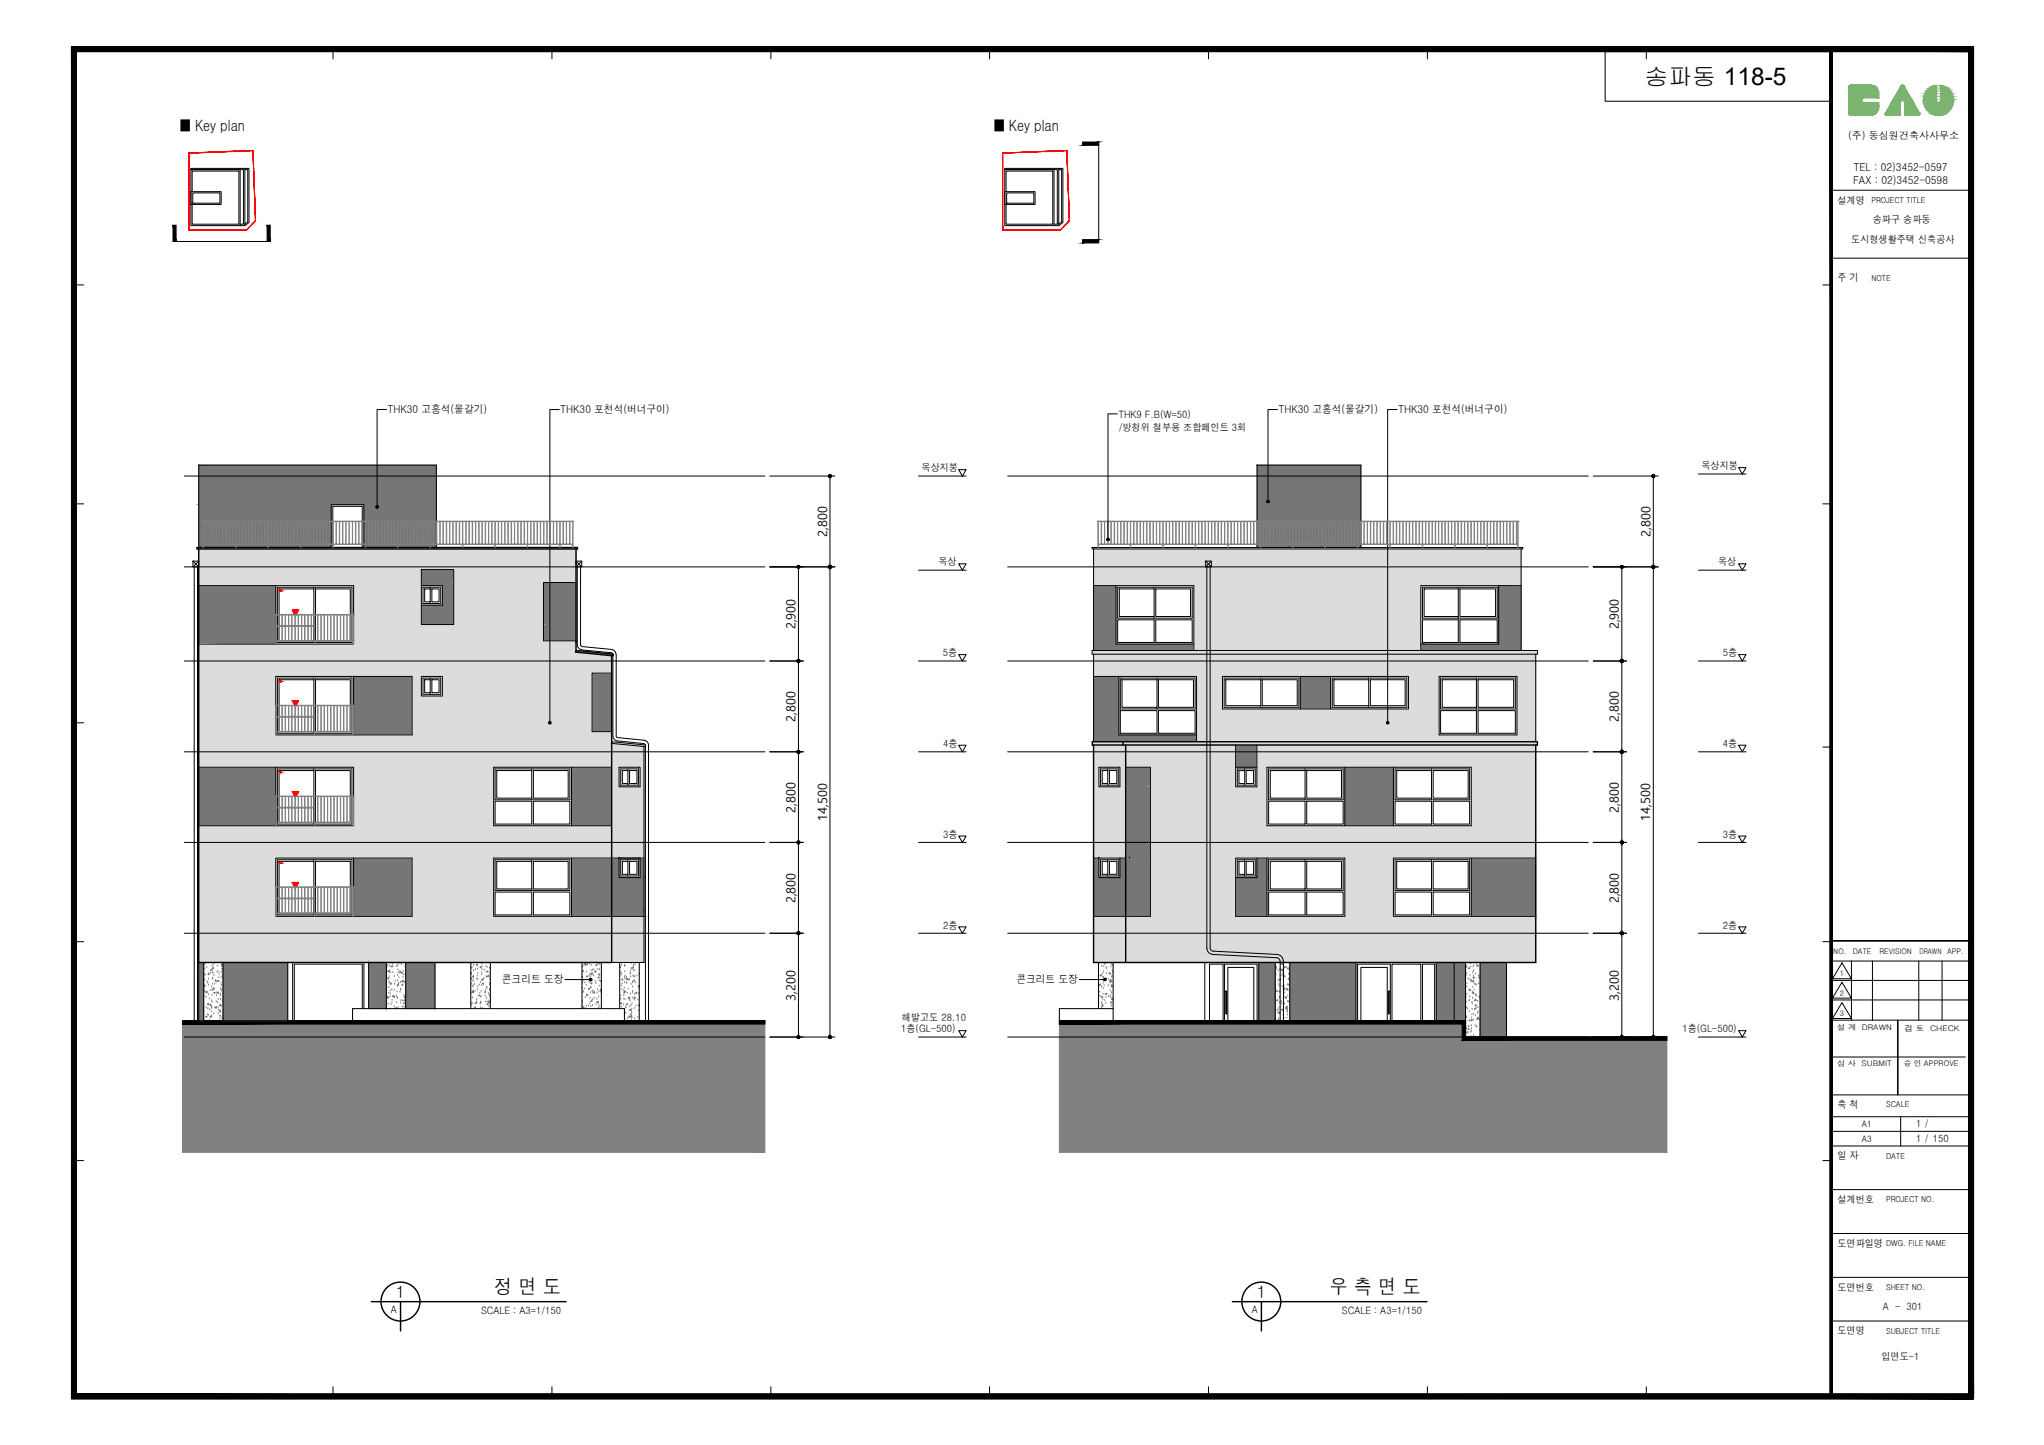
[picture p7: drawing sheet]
<svg xmlns="http://www.w3.org/2000/svg" width="420mm" height="297mm" viewBox="0 0 420 297" stroke-linecap="round" stroke-linejoin="round" font-family="sans-serif">
<defs><g id="words">
<text font-size="4.9" x="338" y="17.4">송파동 118-5</text>
<g font-size="4.2">
<text x="101.6" y="266">정 면 도</text>
<text x="273.3" y="266">우 측 면 도</text>
</g>
<g font-size="3.5">
<text x="81.4" y="266.8">1</text>
<text x="258.4" y="266.8">1</text>
</g>
<g font-size="3.2">
<text x="37" y="26.9">■ Key plan</text>
<text x="204.3" y="26.9">■ Key plan</text>
</g>
<g font-size="2.6">
<text x="170" y="110.4" transform="rotate(-90 170 110.4)">2,800</text>
<text x="339.3" y="110.4" transform="rotate(-90 339.3 110.4)">2,800</text>
<text x="163.5" y="129.4" transform="rotate(-90 163.5 129.4)">2,900</text>
<text x="332.7" y="129.4" transform="rotate(-90 332.7 129.4)">2,900</text>
<text x="163.5" y="148.4" transform="rotate(-90 163.5 148.4)">2,800</text>
<text x="332.7" y="148.4" transform="rotate(-90 332.7 148.4)">2,800</text>
<text x="163.5" y="167" transform="rotate(-90 163.5 167)">2,800</text>
<text x="332.7" y="167" transform="rotate(-90 332.7 167)">2,800</text>
<text x="170" y="168.8" transform="rotate(-90 170 168.8)">14,500</text>
<text x="339.2" y="168.8" transform="rotate(-90 339.2 168.8)">14,500</text>
<text x="163.5" y="185.7" transform="rotate(-90 163.5 185.7)">2,800</text>
<text x="332.7" y="185.7" transform="rotate(-90 332.7 185.7)">2,800</text>
<text x="163.5" y="205.7" transform="rotate(-90 163.5 205.7)">3,200</text>
<text x="332.7" y="205.7" transform="rotate(-90 332.7 205.7)">3,200</text>
</g>
<g font-size="2.2">
<text x="381" y="35.1">TEL : 02)3452-0597</text>
<text x="380.9" y="37.9">FAX : 02)3452-0598</text>
<text x="79.7" y="85">THK30 고흥석(물갈기)</text>
<text x="115.2" y="85">THK30 포천석(버너구이)</text>
<text x="262.8" y="85">THK30 고흥석(물갈기)</text>
<text x="287.4" y="85">THK30 포천석(버너구이)</text>
<text x="103.2" y="202.2">콘크리트 도장</text>
<text x="208.9" y="202.2">콘크리트 도장</text>
</g>
<g font-size="2.1">
<text x="379.9" y="28.6">(주) 동심원건축사사무소</text>
<text x="377.7" y="41.9">설계명</text>
<text x="385" y="45.8">송파구 송파동</text>
<text x="380.5" y="49.9">도시형생활주택 신축공사</text>
<text x="377.7" y="57.9">주 기</text>
<text x="230" y="85.8">THK9 F.B(W=50)</text>
<text x="230" y="88.6">/방청위 철부용 조합페인트 3회</text>
<text x="189.4" y="96.9">옥상지붕</text>
<text x="349.8" y="96.5">옥상지붕</text>
<text x="192.9" y="116.2">옥상</text>
<text x="353.2" y="116.2">옥상</text>
<text x="193.8" y="134.9">5층</text>
<text x="354.1" y="134.9">5층</text>
<text x="193.8" y="153.6">4층</text>
<text x="354.1" y="153.6">4층</text>
<text x="193.8" y="172.2">3층</text>
<text x="354.2" y="172.2">3층</text>
<text x="193.8" y="190.9">2층</text>
<text x="354.2" y="190.9">2층</text>
<text x="185.4" y="209.9">해발고도 28.10</text>
<text x="185.3" y="212.2">1층(GL-500)</text>
<text x="345.8" y="212.2">1층(GL-500)</text>
<text x="377.7" y="227.8">축 척</text>
<text x="393.9" y="231.8">1 /</text>
<text x="377.7" y="238.3">일 자</text>
<text x="393.9" y="234.8">1 / 150</text>
<text x="377.7" y="247.3">설계번호</text>
<text x="377.7" y="256.3">도면파일명</text>
<text x="80.3" y="269.9">A</text>
<text x="257.3" y="269.9">A</text>
<text x="377.7" y="265.3">도면번호</text>
<text x="387.1" y="269.3">A - 301</text>
<text x="98.9" y="270.1">SCALE : A3=1/150</text>
<text x="275.8" y="270.1">SCALE : A3=1/150</text>
<text x="377.7" y="274.3">도면명</text>
<text x="386.8" y="279.6">입면도-1</text>
</g>
<g font-size="1.8">
<text x="382.7" y="231.7">A1</text>
<text x="382.7" y="234.7">A3</text>
</g>
<g font-size="1.7">
<text x="384.7" y="41.7">PROJECT TITLE</text>
<text x="384.7" y="57.7">NOTE</text>
<text x="387.7" y="227.7">SCALE</text>
<text x="387.7" y="238.2">DATE</text>
<text x="387.7" y="247.2">PROJECT NO.</text>
<text x="387.7" y="256.1">DWG. FILE NAME</text>
<text x="387.7" y="265.2">SHEET NO.</text>
<text x="387.7" y="274.2">SUBJECT TITLE</text>
</g>
<g font-size="1.6">
<text x="376.9" y="196">NO.</text>
<text x="380.8" y="196">DATE</text>
<text x="386.3" y="196">REVISION</text>
<text x="394.5" y="196">DRAWN APP.</text>
<text x="378.2" y="200.6">1</text>
<text x="378.2" y="204.7">2</text>
<text x="378.2" y="208.8">3</text>
<text x="377.6" y="211.8">설 계</text>
<text x="382.7" y="211.8">DRAWN</text>
<text x="391.5" y="211.9">검 토</text>
<text x="396.8" y="211.9">CHECK</text>
<text x="377.6" y="219.2">심 사</text>
<text x="382.7" y="219.2">SUBMIT</text>
<text x="391.3" y="219.1">승 인 APPROVE</text>
</g>
</g></defs>
<!-- layer: H -->
<g fill="#767676" stroke="#767676" stroke-width=".21">
<path d="M86.6 117.1l6.7 3.3v-3.3zM86.6 117.1l6.7 3.3h-6.7z"/>
<path d="M90.9 120.4l2.4 4v-4zM90.9 120.4l2.4 4h-2.4z"/>
<path d="M86.6 124.4l6.7 4v-4zM86.6 124.4l6.7 4h-6.7z"/>
<path d="M111.7 119.7l6.7 12v-12zM111.7 119.7l6.7 12h-6.7z"/>
<path d="M40.9 120.4l15.8 12v-12zM40.9 120.4l15.8 12h-15.8z"/>
<path d="M121.7 138.4l4 12v-12zM121.7 138.4l4 12h-4z"/>
<path d="M72.7 139.1l12 12v-12zM72.7 139.1l12 12h-12z"/>
<path d="M40.9 157.7l15.8 12v-12zM40.9 157.7l15.8 12h-15.8z"/>
<path d="M117.5 157.7l8.2 12v-12zM117.5 157.7l8.2 12h-8.2z"/>
<path d="M131.6 176.4l.8 4v-4zM131.6 176.4l.8 4h-.8z"/>
<path d="M125.7 176.4l1.6 4v-4zM125.7 176.4l1.6 4h-1.6z"/>
<path d="M125.7 180.4l6.7 6.6v-6.6zM125.7 180.4l6.7 6.6h-6.7z"/>
<path d="M117.5 176.4l8.2 10.6v-10.6zM117.5 176.4l8.2 10.6h-8.2z"/>
<path d="M125.7 187l6.7 1.4v-1.4zM125.7 187l6.7 1.4h-6.7z"/>
<path d="M117.5 187l8.2 1.4v-1.4zM117.5 187l8.2 1.4h-8.2z"/>
<path d="M72.7 176.4l12 12v-12zM72.7 176.4l12 12h-12z"/>
<path d="M298.9 197.9l2.3 11.9v-11.9zM298.9 197.9l2.3 11.9h-2.3z"/>
<path d="M295.2 197.9l3.7 11.9v-11.9zM295.2 197.9l3.7 11.9h-3.7z"/>
<path d="M265.1 197.9l13.6 11.9v-11.9zM265.1 197.9l13.6 11.9h-13.6z"/>
<path d="M258.7 197.9l3.4 11.9v-11.9zM258.7 197.9l3.4 11.9h-3.4z"/>
<path d="M304.2 197.9l5.5 15.3v-15.3zM304.2 197.9l5.5 15.3h-5.5z"/>
<path d="M258.4 95.6l21.3 17v-17zM258.4 95.6l21.3 17h-21.3z"/>
<path d="M308.1 120.4l4.6 12v-12zM308.1 120.4l4.6 12h-4.6z"/>
<path d="M224.8 120.4l4.6 12v-12zM224.8 120.4l4.6 12h-4.6z"/>
<path d="M292.1 132.4l20.6 1.3v-1.3zM292.1 132.4l20.6 1.3h-20.6z"/>
<path d="M224.8 132.4l20.6 1.3v-1.3zM224.8 132.4l20.6 1.3h-20.6z"/>
<path d="M267.3 139.1l6.2 6.6v-6.6zM267.3 139.1l6.2 6.6h-6.2z"/>
<path d="M224.8 139.1l5.2 12v-12zM224.8 139.1l5.2 12h-5.2z"/>
<path d="M224.8 151.1l21.2 1.4v-1.4zM224.8 151.1l21.2 1.4h-21.2z"/>
<path d="M254 153.1l4.4 4.6v-4.6zM254 153.1l4.4 4.6h-4.4z"/>
<path d="M231.4 157.7l5.1 4v-4zM231.4 157.7l5.1 4h-5.1z"/>
<path d="M276.4 157.7l10 12v-12zM276.4 157.7l10 12h-10z"/>
<path d="M231.4 161.7l5.1 14.7v-14.7zM231.4 161.7l5.1 14.7h-5.1z"/>
<path d="M231.4 176.4l5.1 4v-4zM231.4 176.4l5.1 4h-5.1z"/>
<path d="M230.2 176.4l1.2 4v-4zM230.2 176.4l1.2 4h-1.2z"/>
<path d="M224.8 176.4l1.1 4v-4zM224.8 176.4l1.1 4h-1.1z"/>
<path d="M258.4 176.4l2 4v-4zM258.4 176.4l2 4h-2z"/>
<path d="M224.8 180.4l6.6 8v-8zM224.8 180.4l6.6 8h-6.6z"/>
<path d="M302.4 176.4l13.3 12v-12zM302.4 176.4l13.3 12h-13.3z"/>
<path d="M254 180.4l6.4 8v-8zM254 180.4l6.4 8h-6.4z"/>
<path d="M231.4 180.4l5.1 8v-8zM231.4 180.4l5.1 8h-5.1z"/>
<path d="M40.9 95.6l48.8 8.1v-8.1zM40.9 95.6l48.8 8.1h-48.8z"/>
<path d="M74.8 103.7l14.9 8.9v-8.9zM74.8 103.7l14.9 8.9h-14.9z"/>
<path d="M40.9 103.7l27.2 8.9v-8.9zM40.9 103.7l27.2 8.9h-27.2z"/>
<path d="M83.4 197.9l6 9.4v-9.4zM83.4 197.9l6 9.4h-6z"/>
<path d="M75.8 197.9l3.6 9.4v-9.4zM75.8 197.9l3.6 9.4h-3.6z"/>
<path d="M45.8 197.9l13.3 11.9v-11.9zM45.8 197.9l13.3 11.9h-13.3z"/>
<path d="M40.9 197.9l1 11.9v-11.9zM40.9 197.9l1 11.9h-1z"/>
</g>
<!-- layer: A-SOL251 -->
<g fill="none" stroke="#767676" stroke-width=".21">
<path d="M42.1 199.2h.1M42.1 198.1h.1M42.1 198.3h.1M42.5 198.9h.1M43.3 199.5l.3-.3v.3zM43.6 198.6h.1M43.6 197.9h.2M43.8 199h.1M43.8 199.9h.1M43.9 198.4h.1M43.9 198.9v.2h-.2zM44.6 199.8h.1"/>
<path d="M44.7 198.6h.1M44.8 199.8h.1M45.5 199.8h.1M45.5 198.5h.1M45.5 198.3h.1M45.6 198.7h.1M45.6 199.2l.2-.1v.2zM45.7 198.4h.1M79.5 198.9h.1M79.7 198.6h.1M79.9 199.5v.2h-.2zM80.1 199.6h.1"/>
<path d="M80.1 199.9h.1M80.1 198.5h.1M80.2 200h.1M80.3 198.8h.1M80.4 198h.1M80.5 198.6l.2-.1-.1 .2zM80.7 198.2h.1M80.8 199.9h.1M81.4 198.7h.1M81.7 198.6h.1M81.8 199.4h.1M81.8 198.3h.1"/>
<path d="M81.9 200h.1M82.2 199.6h.1M82.2 197.9h.2M82.3 199.7v.2h-.2zM82.5 200l.3-.1-.1 .2zM82.6 198.3h.1M82.9 199.7h.1M83.3 198.7h.1M96.8 200l.1-.1v.3h-.1M96.9 198h.1M96.9 199h.1M97 198.9h.1"/>
<path d="M97.3 199.5h.1M97.4 198.4h.1M97.7 199.3h.1M97.9 198.3l.3-.1-.1 .2zM98.1 199.2h.1M98.8 199h.1M98.8 198.7v.2h-.1zM99.1 199.3h.1M99.1 200h.1M99.1 198.1h.1M99.1 198.7h.1M99.5 199.4h.1"/>
<path d="M99.9 198.7h.1M99.9 199.7l.3-.1-.1 .2zM100.1 198.9h.1M100.3 199.8h.1M100.6 199h.1M100.8 199h.1M119.8 198.7h.1M119.8 199.8h.1M119.9 199.7h.1M120.2 198l.1 .2h-.2zM120.3 198.3l.2-.1-.1 .2zM120.5 199.8h.1"/>
<path d="M120.5 198.2h.1M120.8 198.3h.1M121.2 198.1h.1M121.5 199.6h.1M121.5 198.5h.1M121.7 199.9l.1 .4-.3-.1zM121.8 199.4h.1M122 199.4h.1M122.3 199.7l.2-.1-.1 .2zM122.3 199.9h.1M122.5 197.9h.1M122.6 198.2l.1 .2h-.2z"/>
<path d="M122.9 199.3h.1M122.9 198.1h.1M123 198.2h.1M123.2 199.3h.1M123.3 198.2h.1M127.4 198.8l.1-.1 .1 .2h-.2M127.6 199.9h.1M127.8 198.4h.1M128.4 198.4h.1M128.4 198.7h.1M128.4 199.8h.1M128.4 198.5h.1"/>
<path d="M129.7 199.6h.1M129.8 198.1h.1M129.9 198.9l.1 .2h-.2zM130 198.9l.2-.1-.1 .2zM130.2 199.5h.1M130.2 198.4h.1M130.2 198.5h.1M130.5 199.5h.1M130.6 198.3h.1M226.5 198.6h.1M226.9 199.8h.1M226.9 198.7h.1"/>
<path d="M226.9 198l.3-.1-.1 .2zM227.4 199.1h.1M227.5 198.9h.1M228.1 200v.2l-.1-.1zM228.3 198.8h.1M228.4 198.3h.1M228.6 198.4h.1M228.6 199.6h.1M228.7 200h.1M262.3 199.2h.1M262.4 198.8h.1M262.7 199.5h.1"/>
<path d="M263.1 199.3h.1M263.2 199.4h.1M263.2 199.1h.1M263.2 198.2h.1M263.4 198.2l.2-.1 .1 .2zM263.6 199.2l-.3 .3M263.6 199.2v.3h-.3M263.9 198.5h.1M263.9 198.8l.2-.1-.1 .3zM264.2 198.9h.1M264.5 198.9h.1M264.7 199.2h.1"/>
<path d="M264.9 199.1h.1M264.9 199.4h.1M265 198h.1M301.5 198.9h.1M301.5 198.6h.1M301.8 199.1l.2-.2v.2zM302.3 197.9h-.1l.3 .1v-.1M302.3 198.8h.1M302.7 200h.1M302.8 198.8h.1M302.9 199.6h.1M302.9 198.4h.1"/>
<path d="M303.5 198.3h.1M303.6 198.6h.1M303.6 198.5l.3-.1-.1 .3zM41.9 204.8h.1M41.9 201.3l.1-.1v.2h-.1M41.9 203.7h.1M41.9 203.6h.1M41.9 202.7l.3-.1-.1 .2zM42 202.6h.1M42 203.8h.1M42 201.5h.1M42 200.3h.1"/>
<path d="M42.2 200.5h.1M42.2 203.9l.2-.1 .1 .2zM42.3 209l.2-.1v.2zM42.3 205h.1M42.4 207.1h.1M42.6 201.8h.1M42.6 204h.1M42.7 208.6h.1M42.7 207.4h.1M42.7 202.1h.1M42.7 206.4h.1M42.7 206.5l.2-.2v.2z"/>
<path d="M42.8 200.3l.2-.1-.1 .2zM42.8 202.5h.1M42.8 204.4h.1M42.8 208.7h.1M42.9 201.3h.1M42.9 200.1h.1M43.1 209.8h.1M43.1 205.3h.1M43.1 207.5h.1M43.1 206.5l.2-.1v.3zM43.2 203.7h.1M43.3 200.1h.1"/>
<path d="M43.3 208.9l.1 .2-.2-.1zM43.4 209.1h.1M43.4 208h.1M43.5 206.9h.1M43.5 205.7h.1M43.5 208.9h.1M43.5 202.9h.1M43.5 207.2h.1M43.6 204.6h.1M43.6 207.3h.1M43.6 203.5h.1M43.6 206.1h.1"/>
<path d="M43.6 202.3h.1M43.7 201.2h.1M43.7 200.1h.1M43.7 203.7h.1M43.9 208.4h.1M43.9 204.1l.3-.1-.1 .2zM44 200.6h.1M44 203.1v.3l-.3-.1zM44.1 202.3h.1M44.2 207.2h.1M44.4 201.4v.2h-.2zM44.4 201.9h.1"/>
<path d="M44.5 205.9h.1M44.5 204.1h.1M44.5 206.9v.3h-.3zM44.5 204.7h.1M44.7 201.8h.1M44.7 206.1h.1M44.8 201.6l.2-.1v.2zM44.8 207.1h.1M44.8 204.1h.1M44.8 208.4h.1M44.8 204l.1 .2h-.2zM44.9 205.4h.1"/>
<path d="M44.9 207.6h.1M45 201h.1M45 200.2h.1M45.1 206.7l.2-.2v.2zM45.1 207.9l.3-.1-.1 .2zM45.2 208.9h.1M45.2 209.5h.1M45.2 207.7h.1M45.3 206.6h.1M45.3 205.5h.1M45.3 204.3h.1M45.3 204.6h.1"/>
<path d="M45.3 208.9h.1M45.4 203.2h.1M45.4 203.4h.1M45.4 202.1h.1M45.5 201h.1M45.5 202.6h.1M45.5 206.8h.1M45.6 203.7h.1M45.7 205.8h.1M45.8 200.6h.1M45.8 209.1v.2l-.2-.1zM79.4 201.6h.1"/>
<path d="M79.4 205l.3-.2v.3zM79.5 200.1h.1M79.7 201.1l.2-.1-.1 .2zM79.8 206.4h.1M79.8 205.3h.1M79.9 204.2h.1M79.9 201.3h.1M79.9 205.2h.1M79.9 203h.1M80 201.9h.1M80 200.8h.1M80.1 207.3h.2"/>
<path d="M80.1 202.1h.1M80.2 204.9h.1M80.2 202.3l.1-.2 .1 .2zM80.2 203.7h.1M80.2 204.3h.1M80.3 206.5h.1M80.4 202.3h.1M80.6 206.1h.1M80.6 203.4h.1M80.6 205.6h.1M80.8 204.6l.1 .2h-.3zM80.9 204.9l.2-.1-.1 .2z"/>
<path d="M81 207h.1M81 205h.1M81.1 203.6h.1M81.1 200.7h.1M81.1 202.3h.1M81.1 207.3l.2-.1v.1M81.2 201.7h.1M81.4 204.7h.1M81.5 207.3h.1M81.5 206.1h.1M81.6 205h.1M81.6 203.9h.1"/>
<path d="M81.7 202.8h.1M81.7 201.6h.1M81.7 205.2h.1M81.7 202.4l.2-.1v.3zM81.7 200.5h.1M81.8 207.1h.1M81.9 202.2h.1M82 202.2h.1M82 201h.1M82.2 203.9h.1M82.3 203.4h.1M82.3 203.5h.1"/>
<path d="M82.3 201.9h.1M82.3 206.2h.1M82.4 205.7h.1M82.6 202.5l.2-.2v.2zM82.7 207h.1M82.7 205.8h.1M82.8 200.9h.1M82.8 207h.1M82.8 201.5l.1 .3h-.3zM82.9 206.2l.2-.1v.3zM83 201.8h.1M83 200.4h.1"/>
<path d="M83 204.7h.1M83 205.6l.3-.3 .1 .4-.3-.1M83.1 205l.1-.2 .1 .2zM83.2 207h.1M83.2 202h.1M83.3 205.9h.1M83.3 204.8h.1M83.4 203.7h.1M96.8 201.2h.1M96.8 204.1h.1M96.8 206.6h.1M96.9 206.3h.1"/>
<path d="M96.9 202.3h.1M96.9 201l-.1 .1M96.9 201v.2M97 204l.3-.3 .1 .4zM97.1 206.3h.1M97.1 205.1h.1M97.1 200.8l.3-.1-.1 .2zM97.2 204h.1M97.2 203.7l.1-.1 .1 .2zM97.2 202.9h.1M97.2 201.7h.1M97.2 202.6h.1"/>
<path d="M97.3 200.6h.1M97.3 201.4h.1M97.5 202.4h.1M97.5 207.1l.2-.1v.2zM97.7 203.8h.1M97.8 206.1v.2h-.1zM98 205.9h.1M98 206.2h.1M98 201.2h.1M98 205.5h.1M98.1 200.6h.1M98.1 203.5h.1"/>
<path d="M98.2 201.3h.1M98.2 200.1h.1M98.2 202.8h.1M98.3 204.6l.3-.1-.1 .2zM98.6 202.5h.1M98.6 204.2h.1M98.7 206.4h.1M98.8 207.2h.1M98.8 206h.1M98.8 202h.1M98.8 206.3h.1M98.8 204.9h.1"/>
<path d="M98.8 206.1h.1M98.9 203.8h.1M98.9 204.9h.1M98.9 202.6h.1M99 201.5h.1M99 200.4h.1M99.1 201.4l.2-.2v.3zM99.1 202.2l.3-.1-.1 .2zM99.2 207.2h.1M99.3 202.5h.1M99.4 201.2h.1M99.7 204.8h.1"/>
<path d="M99.8 203.5h.1M99.8 206h.1M99.8 203.8v.2l-.2-.1zM99.9 200.7h.1M100 202.9h.1M100 200.9h.1M100 205.2h.1M100.1 206.5l.1-.2 .1 .2zM100.1 205.9h.1M100.1 203.1h.1M100.3 206l.3-.1-.1 .2zM100.4 204.3h.1"/>
<path d="M100.5 200.4v.4l-.3-.1zM100.5 207h.1M100.5 206.4h.1M100.5 205.8h.1M100.6 204.7h.1M100.6 203.6h.1M100.6 203.4h.1M100.7 202.4h.1M100.7 202.2h.1M100.7 201.3h.1M100.8 200.2h.1M100.8 205.9h.1"/>
<path d="M100.8 204.5l-.1 .1h.1M119.6 200.7v.1M119.7 203.2h.1M119.7 206.8h.1M119.7 202.1h.1M119.7 205.8h.1M119.7 201.8h.1M119.7 206.1h.1M119.8 200.9h.1M119.8 207.1l.2-.1v.2zM119.8 201.6h.1M119.8 204h.1"/>
<path d="M119.9 203.8h.1M120.2 203.3h.1M120.2 202h.1M120.3 205.1h.1M120.4 207.3h.1M120.5 202.5h.1M120.5 206.8h.1M120.5 200.8l.2-.2v.2zM120.6 204.5h.1M120.6 204.6l.3-.1-.1 .2zM120.9 206.8h.1M121 203.4h.1"/>
<path d="M121.1 202h.1M121.1 200.7h.1M121.2 203.1v.3l-.2-.1zM121.2 206.4h.1M121.2 200.3h.1M121.3 205.2h.1M121.3 204.1h.1M121.4 203h.1M121.4 201.9h.1M121.5 200.7h.1M121.5 206.9h.1M121.5 205.9l.1-.2 .1 .2z"/>
<path d="M121.5 202.1l.2-.1-.1 .3-.1-.1M121.5 203.1h.1M121.7 201.7h.1M121.7 205.7h.1M121.7 203.9h.1M121.7 201.5h.1M121.8 206.7h.1M121.8 205.5h.1M121.8 203.7h.1M121.9 204.1l.3-.3v.3zM122 200.6h.1M122.1 205.2h.1"/>
<path d="M122.4 201.8h.1M122.5 202.2h.1M122.5 206.5h.1M122.6 206l.3-.1-.1 .2zM122.7 205.4h.1M122.7 204.2h.1M122.8 203.5h.1M122.9 201l.2-.2v.2zM123 207.2h.1M123 206.1h.1M123 200.4h.1M123.1 205h.1"/>
<path d="M123.1 206.6h.1M123.1 203.9h.1M123.1 202.7h.1M123.2 200.5h.1M123.2 201.6h.1M123.3 200.4h.1M123.3 207h.1M123.4 201.7h.1M123.5 203.9h.1M123.6 204h.1M123.6 203.5v-.1l-.2 .1 .2 .1M123.6 203.4l-.1 .1 .1 .1"/>
<path d="M127.5 206.2l.3-.1-.1 .3zM127.6 205.4h.1M127.6 204.7h.1M127.6 200.4h.1M127.8 200.2h.1M127.8 202.7h.1M127.8 207h.1M127.8 201.4l.2-.2v.3zM127.8 203.5h.1M127.9 202.3h.1M128.2 206.5h.1M128.2 205.4h.1"/>
<path d="M128.2 204.7h.1M128.2 203.7h.1M128.3 204.3h.1M128.3 203.1h.1M128.4 202h.1M128.4 200.9h.1M128.4 209.7h.1M128.4 201.2h.1M128.4 205.5h.1M128.4 203.8l.1 .2-.2-.1zM128.5 200.6h.1M128.5 203.9l-.1-.1 .2-.1-.1 .2"/>
<path d="M128.6 208.3h.1M128.6 207h.1M128.7 207.2h.1M128.7 201.3l.2-.2 .1 .3zM128.7 202.2h.1M128.8 200.9h.1M128.9 202h.1M128.9 206.3v.2h-.2zM128.9 209.5h.1M128.9 204.2h.1M129.1 203.3h.1M129.2 201.3l.2-.1-.1 .3z"/>
<path d="M129.4 205.5h.1M129.4 208.9v.2h-.2zM129.4 204.9v.4l-.3-.1zM129.4 207.7h.1M129.5 207h.1M129.5 205.7h.1M129.5 200.2h.1M129.5 207.6l.3-.1-.1 .2zM129.6 200.1h.1M129.6 204.4h.1M129.6 208.6h.1M129.6 200.8h.1"/>
<path d="M129.7 202.3h.1M129.7 206.7h.1M129.8 209.7h.1M129.8 208.6h.1M129.8 208.1h.1M129.8 209h.1M129.8 208.8l.1 .3h-.3zM129.9 207.4h.1M129.9 206.3h.1M130 205.2h.1M130 204h.1M130 202h.1"/>
<path d="M130 202.9h.1M130 203.8h.1M130.1 201.8h.1M130.1 200.6h.1M130.3 200.7h.1M130.3 205.6h.1M130.3 205.1l.3-.1-.1 .3zM130.4 204.4h.1M130.4 205.1h.1M130.4 209.4h.1M130.4 201.5v.2l-.1-.1zM130.4 200.8h.1"/>
<path d="M130.5 207.3h.1M130.7 202h.1M130.7 206.8h.1M130.7 204.2h.1M130.9 204v.2h-.2zM130.9 200.6h.1M131.1 209.2h.1M131.1 205.6h.1M131.2 204.2h.1M131.2 207.8h.1M131.3 203.1h.1M131.4 200.3h.1"/>
<path d="M131.4 206.7h-.2l.2-.2v.2M131.4 202.6l-.2 .1 .2 .1v-.1M226 202.5l.1-.2 .1 .2zM226 202.6h.1M226.1 203.9h.1M226.1 204.8h.1M226.1 200.5l.3-.1-.1 .2zM226.3 200.6h.1M226.3 204.9h.1M226.4 206.4h.1M226.4 202.9h.1M226.4 207.2h.1"/>
<path d="M226.5 206.1h.1M226.5 206.7h.2v.2zM226.6 201.5h.1M226.6 200.2h.1M226.6 204.8l.1 .2h-.3zM226.7 206.6h.1M226.7 205.5h.1M226.7 200.9h.1M226.7 204.3h.1M226.8 202.1h.1M226.8 203.2h.1M226.8 200.9h.1"/>
<path d="M226.9 202.6h.1M227.1 205.7h.1M227.2 204.4h.1M227.2 201.4h.1M227.3 206.2h.1M227.3 205h.1M227.3 204.3l.2-.1v.2zM227.4 201.3h.1M227.5 200.1h.1M227.8 201.3h.1M227.8 202.6h.1M227.9 204.8h.1"/>
<path d="M228.1 201.6l.2-.3 .1 .4zM228.1 201.8l.3-.1-.1 .3zM228.2 204.9h.1M228.2 203.7h.1M228.3 206.1h.1M228.3 200.3h.1M228.3 204.6h.1M228.4 206.4h.1M228.4 205.2h.1M228.4 202.6h.1M228.4 206.8h.1M228.4 202.7l.2-.2v.2z"/>
<path d="M228.5 204.1h.1M228.5 203h.1M228.5 200.9h.1M228.6 201.8h.1M228.6 206.1h.1M228.6 200.7h.1M228.8 205.3l-.3 .2h.3M262.1 203.1h.1M262.2 205.3h.1M262.2 204.1h.1M262.2 203.7h.3l-.1 .2zM262.3 206.3h.1"/>
<path d="M262.3 200.4h.1M262.5 207.7h.1M262.6 205.5v.2h-.2zM262.7 207.6h.1M262.7 203.9h.1M262.7 208.1h.1M262.7 201.6h.1M262.7 209.8h.1M262.8 209.5h.1M262.8 208.4h.1M262.8 202.4h.1M262.9 207.2h.1"/>
<path d="M262.9 206.1h.1M263 205h.1M263 203.9h.1M263 205.2h.1M263 201.3l.3-.1-.1 .2zM263.1 202.8h.1M263.1 203.9h.1M263.1 208v.2h-.2zM263.1 201.6h.1M263.1 200.5h.1M263.4 205.9h.1M263.4 206.4h.1"/>
<path d="M263.4 207.5h.3l-.1 .2zM263.5 200.6h.1M263.6 202.8h.1M263.6 200.2h.1M263.8 208.7h.1M263.8 209.4h.1M263.8 202.8h.1M263.8 207h.1M263.9 203.9h.1M263.9 202.6h.1M263.9 205h.1M263.9 209.3h.1"/>
<path d="M264 204.2h.1M264 200.7h.1M264 206.4h.1M264 203.1l.1 .3h-.3zM264.1 200.6v.2h-.2zM264.2 207.2l.3-.3v.3zM264.2 205.1l.3-.1-.1 .2zM264.3 205h.1M264.5 207.7h.1M264.5 209.3h.1M264.5 203.1l.1 .3h-.2zM264.6 208.1h.1"/>
<path d="M264.6 207h.1M264.6 208.6h.1M264.6 207.8h.1M264.7 205.9h.1M264.7 207.4h.1M264.7 202.4h.1M264.7 203.5h.1M264.7 204.8h.1M264.8 203.7h.1M264.8 202.5h.1M264.8 201.4h.1M264.8 201.3h.1"/>
<path d="M264.9 200.3h.1M265 209.8h.1M265 205.7v.2h-.2zM265.1 206h.1M265.1 202.6v.1M301.2 206.2h.1M301.2 205.9l.2-.1-.2 .2M301.3 205h.1M301.3 207.5h.1M301.3 204.9h.1M301.3 209.2h.1M301.4 200.6h.1"/>
<path d="M301.5 200.1h.1M301.5 207.2h.1M301.5 211.4h.1M301.5 208.9l-.2 .2h.2M301.5 208.9v.2M301.5 202.3h.1M301.5 202.9h.1M301.5 204.4h.1M301.5 212.2l.3-.1-.1 .2zM301.7 207.4h.1M301.8 211.6l.1-.2 .1 .3zM301.8 211h.1"/>
<path d="M301.8 201.3h.1M302 211h.1M302 205.8h.1M302 203.4h.2l-.1 .2zM302 209.8h.1M302 208h.1M302.1 204.9h.1M302.1 205.6h.1M302.1 209.9h.1M302.2 203.7h.1M302.2 200.5h.1M302.2 201.4h.1"/>
<path d="M302.3 212.2h.1M302.3 209.7l.3-.1-.1 .2zM302.4 213.1h.1M302.4 212h.1M302.4 209.3h.1M302.5 210.8h.1M302.5 211.5h.1M302.5 201.5v.2h-.2zM302.5 209.7h.1M302.6 208.6h.1M302.6 206.1h.1M302.6 207.5h.1"/>
<path d="M302.6 206.4h.1M302.6 204h.1M302.7 205.2h.1M302.7 204.1h.1M302.8 203h.1M302.8 201.8h.1M302.8 201l.2-.1v.2zM302.9 200.7h.1M302.9 209.7h.1M302.9 201h.1M302.9 208.5h.1M302.9 212.8h.1"/>
<path d="M302.9 201.5v.3h-.3zM302.9 204l.1 .2h-.2zM303 203.6h.1M303.1 202.3h.1M303.1 205.6l.3-.2v.3zM303.1 207.6h.1M303.2 207.3l.2-.1v.2zM303.2 210.8h.1M303.3 202.3h.1M303.3 213.1h.1M303.3 200.3h.1M303.3 204.6h.1"/>
<path d="M303.3 208.9h.1M303.4 204.5h.1M303.4 206.5v.2h-.2zM303.4 204.8h.1M303.4 202.6h.1M303.4 206.8h.1M303.4 211.1h.1M303.5 209.5l.3-.3v.3zM303.6 211.1h.1M303.7 208.4h.1M303.8 207.1h.1M303.8 205.9h.1"/>
<path d="M303.8 208h.1M303.9 209.1l-.2 .2M303.9 209.1v.2h-.2M303.9 202.3h.1M304 201h.1M304 200.6h.1M304 204.8l.2-.1v.2zM304.1 212.8h.1M304.1 209.5h.1M304.1 201h.1M304.1 205.3h.1M304.1 209.6h.1"/>
<path d="M304.2 211.7h.1M304.2 210.6h.1M304.2 211.8h.1M304.2 213.1v.1"/>
</g>
<!-- layer: H -->
<g fill="#dcdcdc" stroke="#dcdcdc" stroke-width=".21">
<path d="M125.7 152.8l6.7 .6h-6.7z"/>
<path d="M224.8 112.8l87.9 7.6v-7.6zM224.8 112.8l87.9 7.6h-87.9z"/>
<path d="M245.4 120.4l46.7 13.3v-13.3zM245.4 120.4l46.7 13.3h-46.7z"/>
<path d="M224.8 133.7l90.9 5.4v-5.4zM224.8 133.7l90.9 5.4h-90.9z"/>
<path d="M289.5 139.1l6.3 6.6v-6.6zM289.5 139.1l6.3 6.6h-6.3z"/>
<path d="M246 139.1l5.3 6.6v-6.6zM246 139.1l5.3 6.6h-5.3z"/>
<path d="M311.8 139.1l3.9 12v-12zM311.8 139.1l3.9 12h-3.9z"/>
<path d="M246 145.7l49.8 5.4v-5.4zM246 145.7l49.8 5.4h-49.8z"/>
<path d="M246 151.1l69.7 1.4v-1.4zM246 151.1l69.7 1.4h-69.7z"/>
<path d="M246 152.5l69.7 .6v-.6zM246 152.5l69.7 .6h-69.7z"/>
<path d="M231.4 152.5l14.6 .6v-.6zM231.4 152.5l14.6 .6h-14.6z"/>
<path d="M224.8 152.5l6.6 .6v-.6zM224.8 152.5l6.6 .6h-6.6z"/>
<path d="M258.4 153.1l57.3 4.6v-4.6zM258.4 153.1l57.3 4.6h-57.3z"/>
<path d="M231.4 153.1l22.6 4.6v-4.6zM231.4 153.1l22.6 4.6h-22.6z"/>
<path d="M224.8 153.1l6.6 4.6v-4.6zM224.8 153.1l6.6 4.6h-6.6z"/>
<path d="M258.4 157.7l2 4v-4zM258.4 157.7l2 4h-2z"/>
<path d="M236.5 157.7l17.5 4v-4zM236.5 157.7l17.5 4h-17.5z"/>
<path d="M230.2 157.7l1.2 4v-4zM230.2 157.7l1.2 4h-1.2z"/>
<path d="M224.8 157.7l1.1 4v-4zM224.8 157.7l1.1 4h-1.1z"/>
<path d="M302.4 157.7l13.3 12v-12zM302.4 157.7l13.3 12h-13.3z"/>
<path d="M236.5 161.7l23.9 8v-8zM236.5 161.7l23.9 8h-23.9z"/>
<path d="M236.5 169.7l79.2 6.7v-6.7zM236.5 169.7l79.2 6.7h-79.2z"/>
<path d="M224.8 161.7l6.6 14.7v-14.7zM224.8 161.7l6.6 14.7h-6.6z"/>
<path d="M236.5 176.4l17.5 12v-12zM236.5 176.4l17.5 12h-17.5z"/>
<path d="M276.4 176.4l10 12v-12zM276.4 176.4l10 12h-10z"/>
<path d="M231.4 188.4l84.3 9.5v-9.5zM231.4 188.4l84.3 9.5h-84.3z"/>
<path d="M224.8 188.4l6.6 9.5v-9.5zM224.8 188.4l6.6 9.5h-6.6z"/>
<path d="M40.9 112.8l77.5 4.3v-4.3zM40.9 112.8l77.5 4.3h-77.5z"/>
<path d="M93.3 117.1l25.1 2.6v-2.6zM93.3 117.1l25.1 2.6h-25.1z"/>
<path d="M40.9 117.1l45.7 3.3v-3.3zM40.9 117.1l45.7 3.3h-45.7z"/>
<path d="M93.3 119.7l18.4 8.7v-8.7zM93.3 119.7l18.4 8.7h-18.4z"/>
<path d="M72.7 120.4l13.9 8v-8zM72.7 120.4l13.9 8h-13.9z"/>
<path d="M72.7 128.4l39 3.3v-3.3zM72.7 128.4l39 3.3h-39z"/>
<path d="M72.7 131.7l45.7 .7v-.7zM72.7 131.7l45.7 .7h-45.7z"/>
<path d="M40.9 132.4l77.5 1.3v-1.3zM40.9 132.4l77.5 1.3h-77.5z"/>
<path d="M40.9 133.7l77.5 .4v-.4zM40.9 133.7l77.5 .4h-77.5z"/>
<path d="M40.9 134.1l84.8 .7-7.3-.7zM40.9 134.1l84.8 .7h-84.8z"/>
<path d="M40.9 134.8l84.8 3.6v-3.6zM40.9 134.8l84.8 3.6h-84.8z"/>
<path d="M40.9 138.4l80.8 .7v-.7zM40.9 138.4l80.8 .7h-80.8z"/>
<path d="M90.9 139.1l30.8 4v-4zM90.9 139.1l30.8 4h-30.8z"/>
<path d="M84.7 139.1l1.9 4v-4zM84.7 139.1l1.9 4h-1.9z"/>
<path d="M84.7 143.1l37 7.3v-7.3zM84.7 143.1l37 7.3h-37z"/>
<path d="M84.7 150.4l41 .7v-.7zM84.7 150.4l41 .7h-41z"/>
<path d="M40.9 139.1l15.8 12v-12zM40.9 139.1l15.8 12h-15.8z"/>
<path d="M40.9 151.1l84.8 1.7v-1.7zM40.9 151.1l84.8 1.7h-84.8z"/>
<path d="M40.9 152.8l84.8 .6v-.6zM40.9 152.8l84.8 .6h-84.8z"/>
<path d="M125.7 153.4l6.7 4.3v-4.3zM125.7 153.4l6.7 4.3h-6.7z"/>
<path d="M40.9 153.4l84.8 4.3v-4.3zM40.9 153.4l84.8 4.3h-84.8zM40.9 157.7h84.8zM40.9 157.7h84.8z"/>
<path d="M131.6 157.7l.8 4v-4zM131.6 157.7l.8 4h-.8z"/>
<path d="M125.7 157.7l1.6 4v-4zM125.7 157.7l1.6 4h-1.6z"/>
<path d="M125.7 161.7l6.7 8v-8zM125.7 161.7l6.7 8h-6.7z"/>
<path d="M72.7 157.7l28.8 12v-12zM72.7 157.7l28.8 12h-28.8z"/>
<path d="M125.7 169.7l6.7 6.4v-6.4zM125.7 169.7l6.7 6.4h-6.7z"/>
<path d="M40.9 169.7l84.8 6.4v-6.4zM40.9 169.7l84.8 6.4h-84.8z"/>
<path d="M40.9 176.1l84.8 .3v-.3zM40.9 176.1l84.8 .3h-84.8z"/>
<path d="M125.7 176.1l6.7 .3v-.3zM125.7 176.1l6.7 .3h-6.7z"/>
<path d="M84.7 176.4l16.8 12v-12zM84.7 176.4l16.8 12h-16.8z"/>
<path d="M40.9 176.4l15.8 12v-12zM40.9 176.4l15.8 12h-15.8z"/>
<path d="M125.7 188.4l6.7 9.5v-9.5zM125.7 188.4l6.7 9.5h-6.7z"/>
<path d="M40.9 188.4l84.8 9.5v-9.5zM40.9 188.4l84.8 9.5h-84.8z"/>
</g>
<!-- layer: 0 -->
<g fill="#808080" stroke="#808080" stroke-width=".21">
<path d="M217.8 210.2l83.1-.1z"/>
<path d="M217.8 210.2l83.1 3.4v-3.4zM217.8 210.2l83.1 3.4h-83.1z"/>
<path d="M217.8 213.6h124.8zM217.8 213.6h124.8z"/>
<path d="M217.8 213.6l124.8 23.3v-23.3zM217.8 213.6l124.8 23.3h-124.8z"/>
<path d="M37.5 209.8l119.7 16.7v-16.7zM37.5 209.8l119.7 16.7h-119.7z"/>
<path d="M37.5 226.5l119.7 10.4v-10.4zM37.5 226.5l119.7 10.4h-119.7z"/>
</g>
<!-- layer: WALL1 -->
<g fill="#000" stroke="#000" stroke-width=".21">
<path d="M37.5 210.5h119.7v-.7zM37.5 209.8h119.7l-119.7 .7z"/>
<path d="M300.6 213.9h42v-.7zM300.6 213.9l.6-.7h41.4zM300.6 210.5v3.4l.6-.7zM300.6 210.5l.6-.7v3.4zM217.8 210.5h82.8l.6-.7zM217.8 209.8h83.4l-83.4 .7z"/>
</g>
<!-- layer: -00 NOTE -->
<path d="M329.9 10.6h46.3v10.2h-46.3z" fill="none" stroke="#000" stroke-width=".21"/>
<g fill="none" stroke="#000" stroke-width=".21">
<path d="M14.7 9.6h391v278h-391zM15.2 10.1h390v276.9h-390zM15.7 10.6h360.5v275.9h-360.5zM68.5 10.6v1.5M113.5 10.6v1.5M158.5 10.6v1.5M203.4 10.6v1.5M248.4 10.6v1.5M293.4 10.6v1.5M338.4 10.6v1.5M376.7 10.6h28v275.9h-28zM376.7 39.1h28"/>
<path d="M15.7 58.6h1.5M374.7 58.6h1.5M376.7 53.1h28M15.7 103.6h1.5M374.7 103.6h1.5M15.7 148.6h1.5M374.7 153.6h1.5M15.7 193.6h1.5M374.7 193.6h1.5M15.7 238.6h1.5M374.7 238.6h1.5M376.7 235.6h28"/>
<path d="M376.7 232.6h28M376.7 229.6h28M376.7 225.1h28M390.7 229.6v6M376.7 253.6h28M376.7 244.5h28M376.7 271.6h28M376.7 262.6h28M68.5 285.1v1.4M113.5 285.1v1.4M158.5 285.1v1.4M203.4 285.1v1.4"/>
<path d="M248.4 285.1v1.4M293.4 285.1v1.4M338.4 285.1v1.4"/>
</g>
<g fill="#000" stroke="#000" stroke-width=".21">
<path d="M14.7 10.6l1 275.9v-275.9zM14.7 10.6l1 275.9h-1z"/>
<path d="M376.2 10.6l.5 275.9v-275.9zM376.2 10.6l.5 275.9h-.5z"/>
<path d="M14.7 9.6l391 1v-1zM14.7 9.6l391 1h-391z"/>
<path d="M404.7 10.6l1 275.9v-275.9zM404.7 10.6l1 275.9h-1z"/>
<path d="M14.7 286.5l391 1.1v-1.1zM14.7 286.5l391 1.1h-391z"/>
</g>
<g fill="none" stroke="#000" stroke-width=".21">
<path d="M376.3 193.4h28.4h-28.4M376.3 197.6h28.4M378.6 197.9l2 3.3h-3.9zM380.6 197.6v12.1M384.9 197.6v12.1M394.4 197.6v12.1M399.2 197.6v12.1M376.3 209.7h28.4M376.3 217.3h27.7M376.3 201.5h28.4M376.3 205.6h28.4M378.6 201.9l2 3.3h-3.9z"/>
<path d="M378.6 206.1l2 3.3h-3.9zM390.1 209.7v15.4v-15.4"/>
</g>
<!-- layer: 0 -->
<g fill="#71b464" stroke="#71b464" stroke-width=".21">
<path d="M380.5 17.5h4zM380.4 17.5h4.1z"/>
<path d="M391 17.5h.2zM390.9 17.5h.3z"/>
<path d="M380.4 17.5h4.3zM380.4 17.5h4.3zM380.4 17.5h4.3zM380.4 17.5h4.3z"/>
<path d="M390.9 17.5l.3 .1zM390.9 17.5l.3 .1z"/>
<path d="M380.4 17.5l4.5 .1zM380.3 17.6h4.6z"/>
<path d="M390.9 17.6h.4zM390.8 17.6h.5z"/>
<path d="M380.3 17.6h4.7zM380.2 17.6h4.8zM380.2 17.6h4.8zM380.2 17.6h4.8z"/>
<path d="M390.8 17.6h.6zM390.8 17.6h.6z"/>
<path d="M380.2 17.6l4.9 .1zM380.2 17.6l4.9 .1z"/>
<path d="M398.9 17.6l.6 .1zM398.9 17.6l.6 .1h-.6z"/>
<path d="M398 17.6v.1zM397.4 17.7l.6-.1v.1z"/>
<path d="M390.8 17.6l.6 .1zM390.7 17.7h.7z"/>
<path d="M380.2 17.7l5.1 .1zM380.2 17.7l5.1 .1h-5.2zM380.1 17.8h5.2zM380.1 17.8h5.2z"/>
<path d="M380.1 17.8h5.3zM380.1 17.8h5.3z"/>
<path d="M380.1 17.8l5.5 .1zM380.1 17.8l5.5 .1z"/>
<path d="M398.9 17.7l1.2 .2-.6-.2zM398.9 17.7l1.2 .2h-1.2z"/>
<path d="M397.4 17.7l.6 .2v-.2zM396.9 17.9l.5-.2 .6 .2z"/>
<path d="M380 17.9h5.6zM380 17.9h5.6z"/>
<path d="M380 17.9l5.7 .1zM380 17.9l5.7 .1z"/>
<path d="M380 18l5.8 .1-.1-.1zM380 18l5.8 .1h-5.8z"/>
<path d="M398.9 17.9l1.7 .4-.5-.4zM398.9 17.9l1.7 .4h-1.7z"/>
<path d="M396.9 17.9l1.1 .4v-.4zM396.4 18.3l.5-.4 1.1 .4z"/>
<path d="M380 18.1l6 .3-.2-.3zM380 18.1l6 .3h-6z"/>
<path d="M380 18.4l6.2 .3-.2-.3zM380 18.4l6.2 .3h-6.2z"/>
<path d="M398.9 18.3l2 .4-.3-.4zM398.9 18.3l2 .4h-2z"/>
<path d="M396.4 18.3l1.6 .4v-.4zM396.4 18.3l1.6 .4h-2z"/>
<path d="M380 18.7l6.2 .3v-.3zM380 18.7l6.2 .3h-6.2z"/>
<path d="M398.9 18.7l2.4 .5-.4-.5zM398.9 18.7l2.4 .5h-2.4z"/>
<path d="M396 18.7l2 .5v-.5zM396 18.7l2 .5h-2.4z"/>
<path d="M380 19l6.2 .4v-.4zM380 19l6.2 .4h-6.2z"/>
<path d="M398.9 19.2l2.6 .6-.2-.6zM398.9 19.2l2.6 .6h-2.6z"/>
<path d="M395.6 19.2l2.4 .6v-.6zM395.6 19.2l2.4 .6h-2.6z"/>
<path d="M380 19.4l6.2 .7v-.7zM380 19.4l6.2 .7h-6.2z"/>
<path d="M380 20.1h3.1zM380 20.1l3 .1z"/>
<path d="M380 20.2h3zM380 20.2h3z"/>
<path d="M380 20.2h3zM380 20.2h2.9z"/>
<path d="M380 20.2h2.9zM380 20.2l2.8 .1z"/>
<path d="M380 20.3h2.8zM380 20.3h2.8z"/>
<path d="M398.9 19.8l2.7 .6-.1-.6zM398.9 19.8l2.7 .6h-2.7z"/>
<path d="M395.4 19.8l2.6 .6v-.6zM395.4 19.8l2.6 .6h-2.6z"/>
<path d="M380 20.3h2.8zM380 20.3l2.7 .1z"/>
<path d="M380 20.4h2.7zM380 20.4l2.7 .1z"/>
<path d="M380 20.5l2.7 .1zM380 20.5l2.7 .1z"/>
<path d="M398.9 20.4l2.7 .2v-.2zM398.9 20.4l2.7 .2h-2.7z"/>
<path d="M395.4 20.4l2.6 .2v-.2zM395.4 20.4l2.6 .2h-2.6z"/>
<path d="M390.7 17.7l2.4 2.9-1.7-2.9zM390.7 17.7l2.4 2.9h-4.1z"/>
<path d="M391.1 20.6h2zM391.1 20.6h2z"/>
<path d="M389 20.6h2zM389 20.6h1.9z"/>
<path d="M380 20.6h2.7zM380 20.6h2.7z"/>
<path d="M391.2 20.6l1.9 .1zM391.2 20.6l1.9 .1z"/>
<path d="M389 20.6h1.9zM389 20.6l1.9 .1z"/>
<path d="M398.9 20.6l2.7 .1zM398.9 20.6l2.7 .1z"/>
<path d="M395.4 20.6l2.6 .1zM395.4 20.6l2.6 .1z"/>
<path d="M391.3 20.7h1.8zM391.3 20.7h1.8z"/>
<path d="M389 20.7h1.9zM389 20.7h1.8z"/>
<path d="M380 20.6l2.7 .1zM380 20.6l2.7 .1z"/>
<path d="M391.4 20.7l1.8 .1zM391.4 20.7l1.8 .1z"/>
<path d="M389 20.7h1.8zM389 20.7l1.7 .1z"/>
<path d="M398.9 20.7l2.7 .1zM398.9 20.7l2.7 .1z"/>
<path d="M395.4 20.7l2.6 .1zM395.4 20.7l2.6 .1z"/>
<path d="M380 20.7l2.7 .1zM380 20.7l2.7 .1z"/>
<path d="M391.4 20.8l1.8 .1zM391.4 20.8l1.8 .1z"/>
<path d="M389 20.8h1.7zM389 20.8l1.7 .1z"/>
<path d="M398.9 20.8l2.7 .1zM398.9 20.8l2.7 .1z"/>
<path d="M395.4 20.8l2.7 .1zM395.4 20.8l2.7 .1z"/>
<path d="M380 20.8l2.8 .1zM380 20.8l2.8 .1z"/>
<path d="M391.5 20.9h1.8zM391.5 20.9h1.8z"/>
<path d="M388.9 20.9h1.8zM388.9 20.9h1.8z"/>
<path d="M398.9 20.9h2.7zM398.9 20.9h2.7z"/>
<path d="M395.4 20.9h2.7zM395.4 20.9h2.7z"/>
<path d="M380 20.9l2.8 .1zM380 20.9l2.8 .1z"/>
<path d="M398.8 20.9l2.8 .1zM398.7 21h2.9z"/>
<path d="M395.4 20.9l2.8 .1zM395.4 20.9l2.8 .1z"/>
<path d="M391.5 20.9l1.8 .1zM391.5 20.9l1.8 .1z"/>
<path d="M388.9 20.9h1.8zM388.9 20.9l1.7 .1z"/>
<path d="M398.7 21h2.9zM398.7 21h2.9z"/>
<path d="M395.4 21h2.8zM395.4 21h2.8z"/>
<path d="M380 21h2.9zM380 21h2.9z"/>
<path d="M398.7 21h2.9zM398.7 21h2.9z"/>
<path d="M395.4 21h2.9zM395.4 21h2.9z"/>
<path d="M380 21l3 .1zM380 21l3 .1z"/>
<path d="M398.7 21h2.9zM398.6 21.1h2.9z"/>
<path d="M395.4 21l3 .1zM395.4 21l3 .1z"/>
<path d="M380 21.1h3zM380 21.1h3z"/>
<path d="M398.6 21.1h2.9zM398.5 21.1h3z"/>
<path d="M395.4 21.1h3zM395.4 21.1h3z"/>
<path d="M391.5 21l1.9 .1zM391.5 21l1.9 .1z"/>
<path d="M388.8 21l1.8 .1zM388.8 21l1.8 .1z"/>
<path d="M380 21.1h3.1zM380 21.1h3.1z"/>
<path d="M395.4 21.1l6 .5 .1-.5zM395.4 21.1l6 .5h-5.9z"/>
<path d="M380 21.1l6.2 .8v-.8zM380 21.1l6.2 .8h-6.2z"/>
<path d="M395.5 21.6l5.7 .5 .2-.5zM395.5 21.6l5.7 .5h-5.5z"/>
<path d="M380 21.9l6.2 .3v-.3zM380 21.9l6.2 .3h-6.2z"/>
<path d="M380 22.2l6.2 .3v-.3zM380 22.2l6.2 .3h-6.2z"/>
<path d="M395.7 22.1l5.2 .5 .3-.5zM395.7 22.1l5.2 .5h-4.8z"/>
<path d="M380 22.5l6 .3 .2-.3zM380 22.5l6 .3h-6z"/>
<path d="M396.1 22.6l4.3 .5 .5-.5zM396.1 22.6l4.3 .5h-3.9z"/>
<path d="M380 22.8l5.8 .3 .2-.3zM380 22.8l5.8 .3h-5.8z"/>
<path d="M391.5 21.1l3 2-1.1-2zM391.5 21.1l3 2h-3z"/>
<path d="M388.8 21.1l1.8 2v-2zM388.8 21.1l1.8 2h-3z"/>
<path d="M391.5 23.1l3.1 .1zM391.5 23.1l3.1 .1z"/>
<path d="M387.6 23.1l3 .1zM387.6 23.1l3 .1z"/>
<path d="M380 23.1l5.7 .1 .1-.1zM380 23.1l5.7 .1h-5.7z"/>
<path d="M391.5 23.2l3.1 .1zM391.5 23.2l3.1 .1z"/>
<path d="M387.6 23.2l3 .1zM387.6 23.2l3 .1z"/>
<path d="M380 23.2h5.7zM380 23.2l5.6 .1z"/>
<path d="M380 23.3h5.6zM380 23.3l5.5 .1z"/>
<path d="M391.5 23.3l3.1 .1zM391.5 23.3l3.1 .1z"/>
<path d="M387.5 23.3l3.1 .1zM387.5 23.3l3.1 .1z"/>
<path d="M396.5 23.1l3.4 .3 .5-.3zM396.5 23.1l3.4 .3h-2.9z"/>
<path d="M380 23.4h5.5zM380 23.4h5.4z"/>
<path d="M391.5 23.4h3.1zM391.5 23.4h3.1z"/>
<path d="M387.5 23.4h3.1zM387.5 23.4h3.1z"/>
<path d="M380.1 23.4h5.3zM380.1 23.4l5.2 .1z"/>
<path d="M391.5 23.4l3.1 .1zM391.5 23.4l3.1 .1z"/>
<path d="M387.6 23.4l3 .1zM387.6 23.4l3 .1z"/>
<path d="M380.1 23.5h5.2zM380.1 23.5h5.2z"/>
<path d="M391.5 23.5h3.1zM391.5 23.5l3 .1z"/>
<path d="M387.6 23.5l3 .1zM387.6 23.5l3 .1z"/>
<path d="M380.1 23.5h5.2zM380.1 23.5l5 .1z"/>
<path d="M397 23.4l2.4 .2 .5-.2zM397 23.4l2.4 .2h-1.8z"/>
<path d="M380.2 23.6h4.9zM380.2 23.6h4.8z"/>
<path d="M391.5 23.6h3zM391.5 23.6h3z"/>
<path d="M387.6 23.6h3zM387.6 23.6h3z"/>
<path d="M380.2 23.6h4.8zM380.2 23.6l4.7 .1z"/>
<path d="M391.5 23.6h3zM391.5 23.6l2.9 .1z"/>
<path d="M387.6 23.6l3 .1zM387.6 23.6l3 .1z"/>
<path d="M380.2 23.7h4.7zM380.2 23.7h4.5z"/>
<path d="M391.5 23.7h2.9zM391.5 23.7h2.9z"/>
<path d="M387.7 23.7h2.9zM387.7 23.7h2.9z"/>
<path d="M380.3 23.7h4.4zM380.3 23.7h4.4z"/>
<path d="M397.6 23.6l1.2 .1 .6-.1zM397.6 23.6l1.2 .1z"/>
<path d="M380.4 23.7h4.3zM380.4 23.7h4.1z"/>
<path d="M391.5 23.7h2.9zM391.5 23.7h2.8z"/>
<path d="M387.8 23.7h2.8zM387.8 23.7h2.8z"/>
<path d="M391.5 23.7h2.7zM391.5 23.7h2.8z"/>
<path d="M387.9 23.7h2.7zM387.9 23.7h2.7z"/>
<path d="M380.4 23.7h4.1zM380.4 23.7h4z"/>
</g>
<!-- layer: SYM -->
<g fill="#000" stroke="#000" stroke-width=".21">
<path d="M222.5 29.2v.7l3.3-.7zM222.5 29.9l3.3-.7v.7z"/>
<path d="M35.6 46.3l.6 3.3v-3.3zM35.6 46.3l.6 3.3h-.6z"/>
<path d="M54.9 46.3l.6 3.3v-3.3zM54.9 46.3l.6 3.3h-.6z"/>
<path d="M222.5 49.3v.6l3.3-.6zM222.5 49.9l3.3-.6v.6z"/>
</g>
<path d="M225.8 29.5v20.1M35.9 49.6h19.3" fill="none" stroke="#000" stroke-width=".21"/>
<g fill="none" stroke="#000" stroke-width=".21">
<path d="M39.2 34.9h10.2v11.5h-10.2zM39.2 34.9v-.3h11.1v11.8h-.9M39.2 39.4h6.3v2.6h-6.3zM39.5 39.4v-4.2h9.6v10.9h-9.6v-4.1M39.5 34.9h10.5v11.2h-.6M39.6 39.7h5.6v2.1h-5.6zM50.3 34.6h.9v11.1l-.9 .7M50.3 34.9h.6v10.7l-.7 .5M206.5 34.9h10.2v11.5h-10.2zM206.5 34.9v-.3h11.1v11.8h-.9M206.5 39.4h6.3v2.6h-6.3zM206.8 39.4v-4.2h9.6v10.9h-9.6v-4.1"/>
<path d="M206.8 34.9h10.5v11.2h-.6M206.9 39.7h5.6v2.1h-5.6zM217.6 34.6h.9v11.1l-.9 .7M217.6 34.9h.6v10.7l-.7 .5"/>
</g>
<!-- layer: A_SITE -->
<g fill="#f00" stroke="#f00" stroke-width=".21">
<path d="M38.8 31.4l13.2-.5zM38.8 31.5l13.2-.6z"/>
<path d="M52 31l.5 14.4zM52 31l.5 14.4z"/>
<path d="M52.5 45.4l-1.8 1.9zM52.5 45.4l-1.8 1.9z"/>
<path d="M38.8 47.3h11.9zM38.8 47.3h11.9z"/>
<path d="M38.8 31.5v15.8zM38.8 31.5v15.8z"/>
<path d="M206.1 31.4l13.2-.5zM206.1 31.5l13.2-.6z"/>
<path d="M219.3 31l.5 14.4zM219.3 31l.5 14.4z"/>
<path d="M219.8 45.4l-1.8 1.9zM219.8 45.4l-1.8 1.9z"/>
<path d="M206.1 47.3h11.9zM206.1 47.3h11.9z"/>
<path d="M206.1 31.5v15.8zM206.1 31.5v15.8z"/>
</g>
<!-- layer: COL -->
<g fill="none" stroke="#000" stroke-width=".3">
<path d="M76.3 267.6h40.1M82.3 267.6v6M253.3 267.6h40M259.3 267.6v6"/>
<circle cx="82.3" cy="267.6" r="4"/>
<circle cx="259.3" cy="267.6" r="4"/>
</g>
<!-- layer: CEN -->
<g fill="none" stroke="#000" stroke-width=".21">
<path d="M37.9 97.9h119.3M207.1 97.9h119.4M37.9 116.5h119.3M207.1 116.5h119.4M37.9 135.9h119.3M207.1 135.9h119.4M37.9 154.5h119.3M207.1 154.5h119.4M37.9 173.2h119.3M207.1 173.2h119.4M37.9 191.8h119.3M207.1 191.8h119.4"/>
<path d="M37.9 213.2h119.3M37.9 209.8h119.3M207.1 213.2h119.4"/>
</g>
<!-- layer: DIM -->
<g fill="none" stroke="#000" stroke-width=".21">
<path d="M79.5 84.2h-2v20M115 84.2h-2v64.4M158.2 97.9h13.4M170.6 98.5v17.4M188.8 97.9h9.8M197.1 96.5h1.5l-.8 1.4zM229.7 85.1h-1.9v25.8M262.6 84.2h-2v18.9M287.2 84.2h-2v64.4M327.5 97.9h13.4M339.9 98.5v17.4M349.1 97.4h9.8"/>
<path d="M357.4 96.1h1.5l-.8 1.3zM158.2 116.5h13.4M164.1 117.1v18.1M170.6 117.1v95.5M188.8 117.2h9.8M197.1 115.9h1.5l-.8 1.3zM327.5 116.5h13.4M333.4 117.1v18.1M339.9 117.1v95.5M349.1 117.2h9.8M357.4 115.9h1.5l-.8 1.3zM158.2 135.9h6.9"/>
<path d="M164.1 136.5v17.4M188.8 135.9h9.8M197.1 134.6h1.5l-.8 1.3zM327.5 135.9h6.8M333.4 136.5v17.4M349.1 135.9h9.8M357.4 134.6h1.5l-.8 1.3zM158.2 154.5h6.9M164.1 155.1v17.5M188.8 154.5h9.8M197.1 153.2h1.5l-.8 1.3zM327.5 154.5h6.8"/>
<path d="M333.4 155.1v17.5M349.1 154.5h9.8M357.4 153.2h1.5l-.8 1.3zM158.2 173.2h6.9M164.1 173.8v17.4M188.8 173.2h9.8M197.1 171.9h1.5l-.8 1.3zM327.5 173.2h6.8M333.4 173.8v17.4M349.1 173.2h9.8M357.4 171.9h1.5l-.8 1.3zM158.2 191.8h6.9"/>
<path d="M164.1 192.5v20.1M188.8 191.8h9.8M197.1 190.5h1.5l-.8 1.3zM327.5 191.8h6.8M333.4 192.5v20.1M349.1 191.8h9.8M357.4 190.5h1.5l-.8 1.3zM116.1 201.4h5.3M158.2 213.2h13.4M188.8 213.2h9.8M197.1 211.9h1.5l-.8 1.3zM221.9 201.4h5.2"/>
<path d="M327.5 213.2h13.4M349.1 213.2h9.8M357.4 211.9h1.5l-.8 1.3z"/>
</g>
<!-- layer: 0 -->
<g fill="#000" stroke="#000" stroke-width=".21">
<path d="M170.4 98.1l.2 .1v-.3zM170.6 97.9l.2 .2-.2 .1zM170.6 97.9l.2 .2 .1-.2z"/>
<path d="M170.4 97.6l.2 .3v-.3zM170.4 97.6l.2 .3h-.3zM170.3 97.9l.1 .2 .2-.2z"/>
<path d="M170.8 97.6l-.2 .3h.3zM170.6 97.6h.2l-.2 .3z"/>
<path d="M339.6 98.1l.3 .1v-.3zM339.9 97.9l.2 .2-.2 .1zM339.9 97.9l.2 .2v-.2z"/>
<path d="M339.6 97.6l.3 .3v-.3zM339.6 97.6l.3 .3h-.3zM339.6 97.9v.2l.3-.2z"/>
<path d="M340.1 97.6l-.2 .3h.2zM339.9 97.6h.2l-.2 .3z"/>
<path d="M163.9 116.7l.2 .1v-.3zM164.1 116.5l.2 .2-.2 .1zM164.1 116.5l.2 .2 .1-.2z"/>
<path d="M163.9 116.3l.2 .2v-.3zM163.9 116.3l.2 .2h-.3zM163.8 116.5l.1 .2 .2-.2z"/>
<path d="M164.3 116.3l-.2 .2h.3zM164.1 116.2l.2 .1-.2 .2z"/>
<path d="M170.3 116.5l.1 .2 .2-.2zM170.6 116.5v.3l-.2-.1z"/>
<path d="M170.6 116.5l-.2 .2 .2 .1zM170.6 116.5l.2 .2-.2 .1zM170.6 116.5l.2 .2 .1-.2z"/>
<path d="M170.4 116.3l.2 .2v-.3zM170.4 116.3l.2 .2h-.3zM170.3 116.5l.1 .2 .2-.2z"/>
<path d="M170.6 116.5v.3l.2-.1zM170.6 116.5h.3l-.1 .2zM170.6 116.5h.3l-.1-.2z"/>
<path d="M170.6 116.2v.3l.2-.2zM170.4 116.3l.2-.1v.3zM170.4 116.3l-.1 .2h.3z"/>
<path d="M170.6 116.5h.3l-.1-.2zM170.6 116.2l.2 .1-.2 .2z"/>
<path d="M333.2 116.7l.2 .1v-.3zM333.4 116.5l.2 .2-.2 .1zM333.4 116.5l.2 .2 .1-.2z"/>
<path d="M333.2 116.3l.2 .2v-.3zM333.2 116.3l.2 .2h-.4zM333 116.5l.2 .2 .2-.2z"/>
<path d="M333.6 116.3l-.2 .2h.3zM333.4 116.2l.2 .1-.2 .2z"/>
<path d="M339.6 116.5v.2l.3-.2zM339.6 116.7l.3-.2v.3z"/>
<path d="M339.6 116.7l.3 .1v-.3zM339.9 116.5l.2 .2-.2 .1zM339.9 116.5l.2 .2v-.2z"/>
<path d="M339.6 116.3l.3 .2v-.3zM339.6 116.3l.3 .2h-.3zM339.6 116.5v.2l.3-.2z"/>
<path d="M339.9 116.5v.3l.2-.1zM339.9 116.5h.2v.2zM339.9 116.5h.2v-.2z"/>
<path d="M339.9 116.2v.3l.2-.2zM339.6 116.3l.3-.1v.3zM339.6 116.3v.2h.3z"/>
<path d="M340.1 116.3l-.2 .2h.2zM339.9 116.2l.2 .1-.2 .2z"/>
<path d="M163.8 135.9l.1 .2 .2-.2zM163.9 136.1l.2-.2v.3z"/>
<path d="M163.9 136.1l.2 .1v-.3zM164.1 135.9l.2 .2-.2 .1zM164.1 135.9l.2 .2 .1-.2z"/>
<path d="M163.9 135.7l.2 .2v-.3zM163.9 135.7l.2 .2h-.3zM163.8 135.9l.1 .2 .2-.2z"/>
<path d="M164.1 135.9v.3l.2-.1zM164.1 135.9h.3l-.1 .2zM164.1 135.9h.3l-.1-.2z"/>
<path d="M164.1 135.6v.3l.2-.2zM163.9 135.7l.2-.1v.3zM163.9 135.7l-.1 .2h.3z"/>
<path d="M164.3 135.7l-.2 .2h.3zM164.1 135.6l.2 .1-.2 .2z"/>
<path d="M333 135.9l.2 .2 .2-.2zM333.2 136.1l.2-.2v.3z"/>
<path d="M333.2 136.1l.2 .1v-.3zM333.4 135.9l.2 .2-.2 .1zM333.4 135.9l.2 .2 .1-.2z"/>
<path d="M333.2 135.7l.2 .2v-.3zM333.2 135.7l.2 .2h-.4zM333 135.9l.2 .2 .2-.2z"/>
<path d="M333.4 135.9v.3l.2-.1zM333.4 135.9h.3l-.1 .2zM333.4 135.9h.3l-.1-.2z"/>
<path d="M333.4 135.6v.3l.2-.2zM333.2 135.7l.2-.1v.3zM333.2 135.7l-.2 .2h.4z"/>
<path d="M333.4 135.9h.3l-.1-.2zM333.4 135.6l.2 .1-.2 .2z"/>
<path d="M163.8 154.5l.1 .3 .2-.3zM163.9 154.8l.2-.3v.3z"/>
<path d="M163.9 154.8h.2v-.3zM164.1 154.5l.2 .3h-.2zM164.1 154.5l.2 .3 .1-.3z"/>
<path d="M163.9 154.3l.2 .2v-.3zM163.9 154.3l.2 .2h-.3zM163.8 154.5l.1 .3 .2-.3z"/>
<path d="M164.1 154.5v.3h.2zM164.1 154.5h.3l-.1 .3zM164.1 154.5h.3l-.1-.2z"/>
<path d="M164.1 154.2v.3l.2-.2zM163.9 154.3l.2-.1v.3zM163.9 154.3l-.1 .2h.3z"/>
<path d="M164.3 154.3l-.2 .2h.3zM164.1 154.2l.2 .1-.2 .2z"/>
<path d="M333 154.5l.2 .3 .2-.3zM333.2 154.8l.2-.3v.3z"/>
<path d="M333.2 154.8h.2v-.3zM333.4 154.5l.2 .3h-.2zM333.4 154.5l.2 .3 .1-.3z"/>
<path d="M333.2 154.3l.2 .2v-.3zM333.2 154.3l.2 .2h-.4zM333 154.5l.2 .3 .2-.3z"/>
<path d="M333.4 154.5v.3h.2zM333.4 154.5h.3l-.1 .3zM333.4 154.5h.3l-.1-.2z"/>
<path d="M333.4 154.2v.3l.2-.2zM333.2 154.3l.2-.1v.3zM333.2 154.3l-.2 .2h.4z"/>
<path d="M333.6 154.3l-.2 .2h.3zM333.4 154.2l.2 .1-.2 .2z"/>
<path d="M163.8 173.2l.1 .2 .2-.2zM163.9 173.4l.2-.2v.3z"/>
<path d="M163.9 173.4l.2 .1v-.3zM164.1 173.2l.2 .2-.2 .1zM164.1 173.2l.2 .2 .1-.2z"/>
<path d="M163.9 173l.2 .2v-.3zM163.9 173l.2 .2h-.3zM163.8 173.2l.1 .2 .2-.2z"/>
<path d="M164.1 173.2v.3l.2-.1zM164.1 173.2h.3l-.1 .2zM164.3 173l-.2 .2h.3z"/>
<path d="M164.1 172.9v.3l.2-.2zM163.9 173l.2-.1v.3zM163.9 173l-.1 .2h.3z"/>
<path d="M164.3 173l-.2 .2h.3zM164.1 172.9l.2 .1-.2 .2z"/>
<path d="M333 173.2l.2 .2 .2-.2zM333.2 173.4l.2-.2v.3z"/>
<path d="M333.2 173.4l.2 .1v-.3zM333.4 173.2l.2 .2-.2 .1zM333.4 173.2l.2 .2 .1-.2z"/>
<path d="M333.2 173l.2 .2v-.3zM333.2 173l.2 .2h-.4zM333 173.2l.2 .2 .2-.2z"/>
<path d="M333.4 173.2v.3l.2-.1zM333.4 173.2h.3l-.1 .2zM333.4 173.2h.3l-.1-.2z"/>
<path d="M333.4 172.9v.3l.2-.2zM333.2 173l.2-.1v.3zM333.2 173l-.2 .2h.4z"/>
<path d="M333.6 173l-.2 .2h.3zM333.4 172.9l.2 .1-.2 .2z"/>
<path d="M163.8 191.8l.1 .3 .2-.3zM163.9 192.1l.2-.3v.3z"/>
<path d="M163.9 192.1h.2v-.3zM164.1 191.8l.2 .3h-.2zM164.1 191.8l.2 .3 .1-.3z"/>
<path d="M163.9 191.6l.2 .2v-.3zM163.9 191.6l.2 .2h-.3zM163.8 191.8l.1 .3 .2-.3z"/>
<path d="M164.1 191.8v.3h.2zM164.1 191.8h.3l-.1 .3zM164.1 191.8h.3l-.1-.2z"/>
<path d="M164.1 191.5v.3l.2-.2zM163.9 191.6l.2-.1v.3zM163.9 191.6l-.1 .2h.3z"/>
<path d="M164.3 191.6l-.2 .2h.3zM164.1 191.5l.2 .1-.2 .2z"/>
<path d="M333 191.8l.2 .3 .2-.3zM333.2 192.1l.2-.3v.3z"/>
<path d="M333.2 192.1h.2v-.3zM333.4 191.8l.2 .3h-.2zM333.4 191.8l.2 .3 .1-.3z"/>
<path d="M333.2 191.6l.2 .2v-.3zM333.2 191.6l.2 .2h-.4zM333 191.8l.2 .3 .2-.3z"/>
<path d="M333.4 191.8v.3h.2zM333.4 191.8h.3l-.1 .3zM333.4 191.8h.3l-.1-.2z"/>
<path d="M333.4 191.5v.3l.2-.2zM333.2 191.6l.2-.1v.3zM333.2 191.6l-.2 .2h.4z"/>
<path d="M333.6 191.6l-.2 .2h.3zM333.4 191.5l.2 .1-.2 .2z"/>
<path d="M163.8 213.2l.1 .2 .2-.2zM163.9 213.4l.2-.2v.3z"/>
<path d="M164.1 213.2v.3l.2-.1zM164.1 213.2h.3l-.1 .2zM164.3 213l-.2 .2h.3z"/>
<path d="M164.1 212.9v.3l.2-.2zM163.9 213l.2-.1v.3zM163.9 213l-.1 .2h.3z"/>
<path d="M170.3 213.2l.1 .2 .2-.2zM170.4 213.4l.2-.2v.3z"/>
<path d="M170.6 213.2v.3l.2-.1zM170.6 213.2h.3l-.1 .2zM170.6 213.2h.3l-.1-.2z"/>
<path d="M170.6 212.9v.3l.2-.2zM170.4 213l.2-.1v.3zM170.4 213l-.1 .2h.3z"/>
<path d="M333 213.2l.2 .2 .2-.2zM333.2 213.4l.2-.2v.3z"/>
<path d="M333.4 213.2v.3l.2-.1zM333.4 213.2h.3l-.1 .2zM333.4 213.2h.3l-.1-.2z"/>
<path d="M333.4 212.9v.3l.2-.2zM333.2 213l.2-.1v.3zM333.2 213l-.2 .2h.4z"/>
<path d="M339.6 213.2v.2l.3-.2zM339.6 213.4l.3-.2v.3z"/>
<path d="M339.9 213.2v.3l.2-.1zM339.9 213.2h.2v.2zM339.9 213.2h.2v-.2z"/>
<path d="M339.9 212.9v.3l.2-.2zM339.6 213l.3-.1v.3zM339.6 213v.2h.3z"/>
</g>
<g fill="none" stroke="#000" stroke-width=".21">
<path d="M170.6 98.2v.3M339.9 98.2v.3M164.1 116.8v.3M170.6 115.9v.3M170.6 116.8v.3M333.4 116.8v.3M339.9 115.9v.3M339.9 116.8v.3M164.1 135.2v.4M164.1 136.2v.3M333.4 135.2v.4M333.4 136.2v.3"/>
<path d="M164.1 153.9v.3M164.1 154.8v.3M333.4 153.9v.3M333.4 154.8v.3M164.1 172.6v.3M164.1 173.5v.3M333.4 172.6v.3M333.4 173.5v.3M164.1 191.2v.3M164.1 192.1v.4M333.4 191.2v.3M333.4 192.1v.4"/>
<path d="M164.1 212.6v.3M170.6 212.6v.3M227.8 210.3h1M333.4 212.6v.3M339.9 212.6v.3"/>
</g>
<!-- layer: WALL1 -->
<path d="M37.5 210.2h119.7M217.8 209.8h83.4v3.4h41.4" fill="none" stroke="#000" stroke-width=".3"/>
<!-- layer: DIM -->
<g fill="#000" stroke="#000" stroke-width=".21">
<path d="M77.3 104v.2h.2zM77.3 104.2h.2l-.2 .2zM77.5 104.2l-.2 .2 .2 .1z"/>
<path d="M77.5 104.2v.3l.2-.1zM77.5 104.2h.3l-.1 .2z"/>
<path d="M77.5 104.2h.3l-.1-.2zM77.5 104h.2l-.2 .2zM77.3 104l.2 .2v-.2z"/>
<path d="M227.6 110.7l-.1 .2h.3zM227.5 110.9h.3l-.2 .2zM227.8 110.9l-.2 .2h.2z"/>
<path d="M227.8 110.9v.2h.1zM227.8 110.9h.2l-.1 .2z"/>
<path d="M227.9 110.7l-.1 .2h.2zM227.8 110.6l.1 .1-.1 .2zM227.6 110.7l.2 .2v-.3z"/>
<path d="M260.5 102.9l-.1 .2h.2zM260.4 103.1h.2l-.1 .2zM260.6 103.1l-.1 .2h.1z"/>
<path d="M260.6 103.1v.2h.2zM260.6 103.1h.3l-.1 .2z"/>
<path d="M260.8 102.9l-.2 .2h.3zM260.6 102.9h.2l-.2 .2zM260.5 102.9l.1 .2v-.2z"/>
<path d="M112.9 148.4l-.1 .2h.2zM112.8 148.6h.2l-.1 .1zM113 148.6l-.1 .1 .1 .1z"/>
<path d="M113 148.6v.2l.2-.1zM113 148.6h.2v.1z"/>
<path d="M113.2 148.4l-.2 .2h.2zM113 148.3l.2 .1-.2 .2zM112.9 148.4l.1 .2v-.3z"/>
<path d="M285.1 148.4l-.1 .2h.2zM285 148.6h.2l-.1 .1zM285.2 148.6l-.1 .1 .1 .1z"/>
<path d="M285.2 148.6v.2l.2-.1zM285.2 148.6h.3l-.1 .1z"/>
<path d="M285.2 148.6h.3l-.1-.2zM285.2 148.3l.2 .1-.2 .2zM285.1 148.4l.1 .2v-.3z"/>
<path d="M121.2 201.2v.2h.2zM121.2 201.4h.2l-.2 .1zM121.2 201.5l.2 .1v-.2z"/>
<path d="M121.4 201.4v.2l.1-.1zM121.4 201.4h.2l-.1 .1z"/>
<path d="M121.5 201.2l-.1 .2h.2zM121.4 201.1l.1 .1-.1 .2zM121.2 201.2l.2 .2v-.3z"/>
<path d="M226.9 201.2v.2h.2zM226.9 201.4h.2l-.2 .1zM226.9 201.5l.2 .1v-.2z"/>
<path d="M227.1 201.4v.2l.2-.1zM227.1 201.4h.2v.1z"/>
<path d="M227.3 201.2l-.2 .2h.2zM227.1 201.1l.2 .1-.2 .2zM226.9 201.2l.2 .2v-.3z"/>
</g>
<!-- layer: 3 -->
<g fill="none" stroke="#000" stroke-width=".21">
<path d="M224.5 133.7h91.5v.8h-91.5zM224.8 134.5v18M315.7 134.5v18M125.7 152.5l7 .6v.4l-7-.7zM132.4 153.4v44.5h-6.7M41.9 197.9v11.9M45.8 197.9v11.9M79.4 197.9v9.4M83.4 197.9v9.4M96.8 197.9v9.4M100.8 197.9v9.4M119.6 197.9v9.4"/>
<path d="M123.6 197.9v9.4M225.8 197.9v9.4M228.8 197.9v12.4M262.1 197.9v11.9M265.1 197.9v11.9M301.2 197.9v11.9M304.2 197.9v15.3M72.5 209.8v-2.5h55.9v2.5M228.8 207.3h-11v3"/>
</g>
<!-- layer: 5 -->
<g fill="none" stroke="#000" stroke-width=".21">
<path d="M68.1 112.6v-8.9h6.7v8.9M86.6 117.1h6.7v11.3h-6.7zM118.4 119.7h-6.7v12h6.7M40.9 120.4h31.8v12h-31.8M56.7 139.1h28v12h-28zM56.7 120.4v12M72.7 139.1v12M86.6 139.1h4.3v4h-4.3zM86.6 120.4h4.3v4h-4.3M125.7 138.4h-4v12h4v.3M224.8 139.1h21.2v13.4M224.8 120.4h20.6v13.3"/>
<path d="M229.4 120.4v12h16M230 139.1v12h16M251.3 139.1h38.2v6.6h-38.2zM267.3 139.1v6.6M273.5 139.1v6.6M295.8 139.1h16v12h-16zM308.1 120.4v12h-16M312.7 120.4h-20.6v13.3M40.9 157.7h31.8v12h-31.8M56.7 157.7v12M117.5 157.7v12M125.7 157.7h-24.2v12h24.2"/>
<path d="M127.3 157.7h4.3v4h-4.3zM225.9 157.7h4.3v4h-4.3zM231.4 157.7h5.1v30.7h-11.7M254 153.1v8.6h4.4v-8.6M254 157.7h4.4M260.4 157.7h42v12h-42zM276.4 157.7v12M286.4 157.7v12M56.7 176.4h28v12h-28zM72.7 176.4v12M117.5 176.4v12M127.3 176.4v4h4.3v-4"/>
<path d="M132.4 176.4h-30.9v12h30.9M224.8 176.4h6.6M225.9 176.4v4h4.3v-4M254 176.4h22.4v12h-22.4zM258.4 176.4v4h-4.4M260.4 176.4v12M302.4 176.4v12M315.7 176.4h-29.3v12h29.3M59.1 197.9v12.3M75.8 197.9v9.4M247.7 197.9v11.9M258.7 197.9v11.9"/>
<path d="M278.7 197.9v11.9M295.2 197.9v11.9"/>
</g>
<!-- layer: 4 -->
<path d="M40.9 112.6v-17h48.8v17M224.5 112.6h88.5v.2h-88.5zM224.8 112.8v20.9M258.4 112.6v-17h21.3v17M312.7 112.8v20.9M40.9 197.9v11.9M89.4 197.9v9.4M127.4 197.9v9.4M131.4 197.9v11.9M298.9 197.9v11.9M309.7 197.9v15.3" fill="none" stroke="#000" stroke-width=".21"/>
<!-- layer: 2 -->
<path d="M40.5 112.6h78.2v.2h-78.2zM40.9 112.8v85.1h84.8v-63.1M118.4 112.8v21.3M118.4 133.7l7.7 .8-.1 .3-7.6-.7zM224.5 152.5h91.5v.6h-91.5zM224.8 153.1v44.8h90.9v-44.8M230.8 152.5v.6M231.4 153.1v44.8" fill="none" stroke="#000" stroke-width=".3"/>
<!-- layer: WIN -->
<g fill="none" stroke="#000" stroke-width=".21">
<path d="M39.7 115.3h1.2v1.2h-1.2zM39.7 115.3l1.2 1.2M39.9 116.5v93.3M40.6 116.5v93.3M40.9 115.3l-1.2 1.2M68.4 112.6v-8.5h6.1v8.5M118.4 115.3h1.2v1.2h-1.2zM118.4 115.3l1.2 1.2M118.7 116.5v16.1M119.3 116.5v16.1M119.6 115.3l-1.2 1.2M247.8 115.3h1.2v1.2h-1.2z"/>
<path d="M247.8 115.3l1.2 1.2M248.1 116.5v78.4a1.33 1.33 0 0 0 1.2 1.3l13.2 .7a.66 .66 0 0 1 .6 .6M248.8 116.5v78.4a.66 .66 0 0 0 .6 .6l13.2 .7M249 115.3l-1.2 1.2M57.4 139.7h7.1v10.7h-7.1zM57.4 121.1h7.1v10.6h-7.1zM64.5 131.7v.4h7.8v-11.4h-15.3v11.4h7.5M64.5 120.7v.4M64.5 139.4v.3M64.9 139.7h7.1v10.7h-7.1zM64.9 121.1h7.1v10.6h-7.1zM87 139.4h3.6v3.3h-3.6z"/>
<path d="M87 120.7h3.6v3.4h-3.6zM87.3 139.7h1.1v2.7h-1.1zM87.3 121.1h1.1v2.6h-1.1zM88.4 120.7v.4M88.4 123.7v.4M88.4 139.4v.3M88.8 139.7h1.5v2.7h-1.5zM88.8 121.1h1.5v2.6h-1.5zM118.7 132.6a.99 .99 0 0 0 .9 .9M119.3 132.6l.3 .3 6.2 .6M119.5 133.6l6.2 .6M125.7 134.2l.2 .3"/>
<path d="M125.7 133.5a.99 .99 0 0 1 .9 1M126 134.5v16.8M126.7 134.5v16.8M229.7 127.4h7.5v4.7h-7.5zM229.7 120.7h15.4v6.4h-15.4zM230.1 121.1h7.1v5.6h-7.1zM230.6 139.7h7.2v5.7h-7.2zM237.2 120.7v.4M237.2 126.7v.4M237.6 127.4h7.5v4.7h-7.5zM237.6 121.1h7.1v5.6h-7.1zM237.8 139.4v.3"/>
<path d="M238.1 139.7h7.2v5.7h-7.2zM251.6 139.4h15.4v6h-15.4zM252 139.7h7.2v5.4h-7.2zM259.2 139.4v.3M259.5 139.7h7.2v5.4h-7.2zM273.9 139.4h15.3v6h-15.3zM274.2 139.7h7.1v5.4h-7.1zM281.3 139.4v.3M281.7 139.7h7.1v5.4h-7.1zM292.4 127.4h7.4v4.7h-7.4zM292.7 121.1h7.1v5.6h-7.1zM296.5 139.7h7v5.7h-7z"/>
<path d="M299.8 126.7v.4h8v-6.4h-15.4v6.4h7.4M299.8 120.7v.4M300.1 127.4h7.7v4.7h-7.7zM300.1 121.1h7.3v5.6h-7.3zM303.5 139.4v.3M303.8 139.7h7.4v5.7h-7.4zM57.4 158.4h7.1v10.7h-7.1zM64.5 150.4v.3h7.8v-11.3h-15.3v11.3h7.5M64.5 158.1v.3M64.9 158.4h7.1v10.7h-7.1zM88.4 142.4v.3M101.8 158.1h15.3v6.3h-15.3z"/>
<path d="M102.1 158.4h7.2v5.7h-7.2zM109.3 158.1v.3M109.6 158.4h7.2v5.7h-7.2zM126 151.3a.99 .99 0 0 0 .9 1l5.5 .6M126.7 151.3l.2 .3M127 151.6l5.4 .6a.99 .99 0 0 1 .9 1v56.6M127.9 158.4h1.2v2.7h-1.2zM129.1 158.1v.3M129.4 158.4h1.5v2.7h-1.5zM132.3 152.9l.3 .3M132.7 153.2v56.6M226.6 158.4h1.1v2.7h-1.1z"/>
<path d="M227.7 158.1v.3M228 158.4h1.6v2.7h-1.6zM230.3 146.1h7.5v4.6h-7.5zM237.8 145.4v.3h7.9v-6.3h-15.4v6.3h7.5M238.1 146.1h7.6v4.6h-7.6zM254.3 158.1h3.7v3.3h-3.7zM254.7 158.4h1.2v2.7h-1.2zM255.9 158.1v.3M256.2 158.4h1.5v2.7h-1.5zM259.2 145.1v.3M260.8 158.1h15.3v6.3h-15.3zM261.1 158.4h7.2v5.7h-7.2z"/>
<path d="M268.3 158.1v.3M268.6 158.4h7.2v5.7h-7.2zM281.3 145.1v.3M286.8 158.1h15.3v6.3h-15.3zM287.1 158.4h7.2v5.7h-7.2zM294.3 158.1v.3M294.6 158.4h7.2v5.7h-7.2zM296.1 146.1h7.4v4.6h-7.4zM303.5 145.4v.3h8v-6.3h-15.4v6.3h7.4M303.8 146.1h7.7v4.6h-7.7zM57.4 177.1h7.1v10.6h-7.1zM64.5 169.1v.3h7.8v-11.3h-15.3v11.3h7.5"/>
<path d="M64.5 176.7v.4M64.9 177.1h7.1v10.6h-7.1zM101.8 164.7h7.5v4.7h-7.5zM102.1 177.1h7.2v5.6h-7.2zM109.3 164.1v.3M109.3 176.7v.4M109.6 177.1h7.2v5.6h-7.2zM109.6 164.7h7.5v4.7h-7.5zM127.3 176.4h.1M127.6 176.7h3.6v3.4h-3.6zM127.9 177.1h1.2v2.6h-1.2zM129.1 161.1v.3h2.1v-3.3h-3.6v3.3h1.5"/>
<path d="M129.1 176.7v.4M129.1 179.7v.4M129.4 177.1h1.5v2.6h-1.5zM225.9 176.4h.1M226.2 176.7h3.7v3.4h-3.7zM226.6 177.1h1.1v2.6h-1.1zM227.7 161.1v.3h2.2v-3.3h-3.7v3.3h1.5M227.7 176.7v.4M227.7 179.7v.4M228 177.1h1.6v2.6h-1.6zM231.4 173.2h5.1M232.2 176.4h.1"/>
<path d="M254.7 177.1h1.2v2.6h-1.2zM255.9 179.7v.4h2.1v-3.4h-3.7v3.4h1.6M255.9 161.1v.3M255.9 176.7v.4M256.2 177.1h1.5v2.6h-1.5zM260.8 164.7h7.5v4.7h-7.5zM260.8 176.7h15.3v6.3h-15.3zM261.1 177.1h7.2v5.6h-7.2zM268.3 164.1v.3M268.3 176.7v.4M268.6 177.1h7.2v5.6h-7.2zM268.6 164.7h7.5v4.7h-7.5z"/>
<path d="M286.8 164.7h7.5v4.7h-7.5zM286.8 176.7h15.3v6.3h-15.3zM287.1 177.1h7.2v5.6h-7.2zM294.3 164.1v.3M294.3 176.7v.4M294.6 164.7h7.5v4.7h-7.5zM294.6 177.1h7.2v5.6h-7.2zM60.2 197.9v12.3M64.5 187.7v.4h7.8v-11.4h-15.3v11.4h7.5M74.8 197.9v9.4M101.8 183.4h7.5v4.7h-7.5zM109.3 182.7v.3h7.8v-6.3h-15.3v6.3h7.5"/>
<path d="M109.6 183.4h7.5v4.7h-7.5zM260.8 183.4h7.5v4.7h-7.5zM262.5 196.2a1.33 1.33 0 0 1 1.3 1.3M263.1 197.6v12.2M263.8 197.6v12.2M268.3 182.7v.3M268.6 183.4h7.5v4.7h-7.5zM286.8 183.4h7.5v4.7h-7.5zM294.3 182.7v.3M294.6 183.4h7.5v4.7h-7.5zM74.5 207.3v-9.1h-14v12M248.6 209.8v-11.6h2.8v11.6"/>
<path d="M251.7 209.8v-11.6h6.7v11.6M252 203.7h.2v4.7h-.2zM252.4 209.8v-10.9h5.3v10.9M279.1 209.8v-11.6h6.7v11.6M279.7 209.8v-10.9h5.5v10.9M285.4 203.7h.2v4.7h-.2zM286.1 209.8v-11.6h6v11.6M292.4 209.8v-11.6h2.5v11.6"/>
</g>
<!-- layer: hat -->
<g fill="none" stroke="#808080" stroke-width=".21">
<path d="M41.6 107.1l76.3 .1zM41.7 107.2v5.4M41.8 111.8h13.3M41.8 111.9h13.3M41.8 107.2v5.4M42.4 107.2v4.6M42.5 107.2v4.6M43.1 107.2v4.6M43.7 107.2v4.6M43.8 107.2v4.6M44.4 107.2v4.6M44.5 107.2v4.6"/>
<path d="M45.1 107.2v4.6M45.8 107.2v4.6M46.4 107.2v4.6M46.5 107.2v4.6M47.1 107.2v4.6M47.2 107.2v4.6M47.8 107.2v4.6M48.4 107.2v5.4M48.5 107.2v5.4M49.1 107.2v4.6M49.7 107.2v4.6M49.8 107.2v4.6"/>
<path d="M50.4 107.2v4.6M50.5 107.2v4.6M51.1 107.2v4.6M51.7 107.2v4.6M51.8 107.2v4.6M52.4 107.2v4.6M52.5 107.2v4.6M53.1 107.2v4.6M53.8 107.2v4.6M54.4 107.2v4.6M54.5 107.2v4.6M55.1 107.2v5.4"/>
<path d="M55.2 111.8h33.2M55.2 111.9h33.2M55.2 107.2v5.4M55.8 107.2v4.6M56.4 107.2v4.6M56.5 107.2v4.6M57.1 107.2v4.6M57.2 107.2v4.6M57.7 107.2v4.6M57.8 107.2v4.6M58.4 107.2v4.6M58.5 107.2v4.6"/>
<path d="M59.1 107.2v4.6M59.7 107.2v4.6M59.8 107.2v4.6M60.4 107.2v4.6M61.1 107.2v4.6M61.8 107.2v5.4M62.4 107.2v4.6M62.5 107.2v4.6M63.1 107.2v4.6M63.8 107.2v4.6M64.4 107.2v4.6M64.5 107.2v4.6"/>
<path d="M65.1 107.2v4.6M65.2 107.2v4.6M65.7 107.2v4.6M65.8 107.2v4.6M66.4 107.2v4.6M67.1 107.2v4.6M67.7 107.2v4.6M67.8 107.2v4.6M68.4 107.2v5.4M68.5 107.2v5.4M69.1 107.2v4.6M69.8 107.2v4.6"/>
<path d="M70.4 107.2v4.6M70.5 107.2v4.6M71.1 107.2v4.6M71.8 107.2v4.6M72.4 107.2v4.6M72.5 107.2v4.6M73.1 107.2v4.6M73.2 107.2v4.6M73.7 107.2v4.6M73.8 107.2v4.6M74.4 107.2v4.6M74.5 107.2v4.6"/>
<path d="M75.1 107.2v5.4M75.7 107.2v4.6M75.8 107.2v4.6M76.4 107.2v4.6M76.5 107.2v4.6M77.1 107.2v4.6M77.8 107.2v4.6M78.4 107.2v4.6M78.5 107.2v4.6M79.1 107.2v4.6M79.8 107.2v4.6M80.4 107.2v4.6"/>
<path d="M80.5 107.2v4.6M81.1 107.2v4.6M81.2 107.2v4.6M81.7 107.2v5.4M81.8 107.2v5.4M82.4 107.2v4.6M82.5 107.2v4.6M83.1 107.2v4.6M83.7 107.2v4.6M83.8 107.2v4.6M84.4 107.2v4.6M85.1 107.2v4.6"/>
<path d="M85.7 107.2v4.6M85.8 107.2v4.6M86.4 107.2v4.6M86.5 107.2v4.6M87.1 107.2v4.6M87.8 107.2v4.6M88.4 107.2v5.4M88.5 111.8h13.2M88.5 111.9h13.2M88.5 107.2v5.4M89.1 107.2v4.6M89.2 107.2v4.6"/>
<path d="M89.7 107.2v4.6M89.8 107.2v4.6M90.4 107.2v4.6M91.1 107.2v4.6M91.7 107.2v4.6M91.8 107.2v4.6M92.4 107.2v4.6M92.5 107.2v4.6M93.1 107.2v4.6M93.7 107.2v4.6M93.8 107.2v4.6M94.4 107.2v4.6"/>
<path d="M94.5 107.2v4.6M95.1 107.2v5.4M95.8 107.2v4.6M96.4 107.2v4.6M96.5 107.2v4.6M97.1 107.2v4.6M97.2 107.2v4.6M97.7 107.2v4.6M97.8 107.2v4.6M98.4 107.2v4.6M98.5 107.2v4.6M99.1 107.2v4.6"/>
<path d="M99.7 107.2v4.6M99.8 107.2v4.6M100.4 107.2v4.6M100.5 107.2v4.6M101.1 107.2v4.6M101.7 107.2v5.4M101.8 111.8h13.3M101.8 111.9h13.3M101.8 107.2v5.4M102.4 107.2v4.6M102.5 107.2v4.6M103.1 107.2v4.6"/>
<path d="M103.8 107.2v4.6M104.4 107.2v4.6M104.5 107.2v4.6M105.1 107.2v4.6M105.2 107.2v4.6M105.7 107.2v4.6M105.8 107.2v4.6M106.4 107.2v4.6M106.5 107.2v4.6M107.1 107.2v4.6M107.7 107.2v4.6M107.8 107.2v4.6"/>
<path d="M108.4 107.2v5.4M108.5 107.2v5.4M109.1 107.2v4.6M109.7 107.2v4.6M109.8 107.2v4.6M110.4 107.2v4.6M110.5 107.2v4.6M111.1 107.2v4.6M111.8 107.2v4.6M112.4 107.2v4.6M112.5 107.2v4.6M113.1 107.2v4.6"/>
<path d="M113.2 107.2v4.6M113.7 107.2v4.6M113.8 107.2v4.6M114.4 107.2v4.6M115.1 107.2v5.4M115.1 111.8h2.6M115.1 111.9h2.6M115.7 107.2v4.6M115.8 107.2v4.6M116.4 107.2v4.6M116.5 107.2v4.6M117.1 107.2v4.6"/>
<path d="M117.7 107.2v5.4M117.8 107.2v5.4M225.6 107.1l86.6 .1zM225.7 107.2v5.4M225.8 107.2v5.4M225.8 111.8h13.2M225.8 111.9h13.2M226.4 107.2v4.6M227 107.2v4.6M227.1 107.2v4.6M227.7 107.2v4.6M227.8 107.2v4.6"/>
<path d="M228.3 107.2v4.6M228.4 107.2v4.6M229 107.2v4.6M229.1 107.2v4.6M229.7 107.2v4.6M230.4 107.2v4.6M231 107.2v4.6M231.1 107.2v4.6M231.7 107.2v4.6M231.8 107.2v4.6M232.4 107.2v5.4M233 107.2v4.6"/>
<path d="M233.1 107.2v4.6M233.7 107.2v4.6M233.8 107.2v4.6M234.4 107.2v4.6M235 107.2v4.6M235.7 107.2v4.6M235.8 107.2v4.6M236.3 107.2v4.6M236.4 107.2v4.6M237 107.2v4.6M237.1 107.2v4.6M237.7 107.2v4.6"/>
<path d="M238.4 107.2v4.6M239 107.2v5.4M239.1 111.8h13.2M239.1 111.9h13.2M239.1 107.2v5.4M239.7 107.2v4.6M239.8 107.2v4.6M240.4 107.2v4.6M241 107.2v4.6M241.7 107.2v4.6M241.8 107.2v4.6M242.4 107.2v4.6"/>
<path d="M243 107.2v4.6M243.1 107.2v4.6M243.7 107.2v4.6M243.8 107.2v4.6M244.3 107.2v4.6M244.4 107.2v4.6M245 107.2v4.6M245.1 107.2v4.6M245.7 107.2v5.4M246.4 107.2v4.6M247 107.2v4.6M247.1 107.2v4.6"/>
<path d="M247.7 107.2v4.6M247.8 107.2v4.6M248.4 107.2v4.6M249 107.2v4.6M249.1 107.2v4.6M249.7 107.2v4.6M249.8 107.2v4.6M250.4 107.2v4.6M251 107.2v4.6M251.1 107.2v4.6M251.7 107.2v4.6M251.8 107.2v4.6"/>
<path d="M252.3 107.2v5.4M252.4 111.8h13.3M252.4 111.9h13.3M252.4 107.2v5.4M253 107.2v4.6M253.1 107.2v4.6M253.7 107.2v4.6M254.4 107.2v4.6M255 107.2v4.6M255.1 107.2v4.6M255.7 107.2v4.6M255.8 107.2v4.6"/>
<path d="M256.4 107.2v4.6M257 107.2v4.6M257.1 107.2v4.6M257.7 107.2v4.6M257.8 107.2v4.6M258.4 107.2v4.6M259 107.2v5.4M259.1 107.2v5.4M259.7 107.2v4.6M259.8 107.2v4.6M260.4 107.2v4.6M261 107.2v4.6"/>
<path d="M261.1 107.2v4.6M261.7 107.2v4.6M262.4 107.2v4.6M263 107.2v4.6M263.1 107.2v4.6M263.7 107.2v4.6M263.8 107.2v4.6M264.4 107.2v4.6M265 107.2v4.6M265.1 107.2v4.6M265.7 107.2v5.4M265.8 111.8h13.2"/>
<path d="M265.8 111.9h13.2M265.8 107.2v5.4M266.4 107.2v4.6M267 107.2v4.6M267.1 107.2v4.6M267.7 107.2v4.6M268.4 107.2v4.6M269 107.2v4.6M269.1 107.2v4.6M269.7 107.2v4.6M270.4 107.2v4.6M271 107.2v4.6"/>
<path d="M271.1 107.2v4.6M271.7 107.2v4.6M271.8 107.2v4.6M272.4 107.2v5.4M273.1 107.2v4.6M273.7 107.2v4.6M273.8 107.2v4.6M274.4 107.2v4.6M275 107.2v4.6M275.1 107.2v4.6M275.7 107.2v4.6M275.8 107.2v4.6"/>
<path d="M276.4 107.2v4.6M277 107.2v4.6M277.1 107.2v4.6M277.7 107.2v4.6M278.4 107.2v4.6M279 107.2v5.4M279.1 111.8h13.3M279.1 111.9h13.3M279.1 107.2v5.4M279.7 107.2v4.6M280.4 107.2v4.6M281.1 107.2v4.6"/>
<path d="M281.7 107.2v4.6M281.8 107.2v4.6M282.4 107.2v4.6M283 107.2v4.6M283.1 107.2v4.6M283.7 107.2v4.6M283.8 107.2v4.6M284.4 107.2v4.6M285 107.2v4.6M285.1 107.2v4.6M285.7 107.2v5.4M285.8 107.2v5.4"/>
<path d="M286.4 107.2v4.6M287 107.2v4.6M287.1 107.2v4.6M287.7 107.2v4.6M288.4 107.2v4.6M289.1 107.2v4.6M289.7 107.2v4.6M289.8 107.2v4.6M290.4 107.2v4.6M291 107.2v4.6M291.1 107.2v4.6M291.7 107.2v4.6"/>
<path d="M292.4 107.2v5.4M292.4 111.8h13.3M292.4 111.9h13.3M293 107.2v4.6M293.1 107.2v4.6M293.7 107.2v4.6M293.8 107.2v4.6M294.4 107.2v4.6M295 107.2v4.6M295.1 107.2v4.6M295.7 107.2v4.6M296.4 107.2v4.6"/>
<path d="M297 107.2v4.6M297.1 107.2v4.6M297.7 107.2v4.6M297.8 107.2v4.6M298.4 107.2v4.6M299 107.2v5.4M299.1 107.2v5.4M299.7 107.2v4.6M299.8 107.2v4.6M300.4 107.2v4.6M301 107.2v4.6M301.1 107.2v4.6"/>
<path d="M301.7 107.2v4.6M301.8 107.2v4.6M302.3 107.2v4.6M302.4 107.2v4.6M303 107.2v4.6M303.1 107.2v4.6M303.7 107.2v4.6M304.4 107.2v4.6M305 107.2v4.6M305.1 107.2v4.6M305.7 107.2v5.4M305.8 111.8h6.2"/>
<path d="M305.8 111.9h6.2M305.8 107.2v5.4M306.4 107.2v4.6M307 107.2v4.6M307.1 107.2v4.6M307.7 107.2v4.6M307.8 107.2v4.6M308.4 107.2v4.6M309 107.2v4.6M309.7 107.2v4.6M309.8 107.2v4.6M310.3 107.2v4.6"/>
<path d="M310.4 107.2v4.6M311 107.2v4.6M311.1 107.2v4.6M311.7 107.2v4.6M312 107.2v5.4M56.7 126.4v6M56.8 126.4h-.2v-.1h16.2v.1h-8.2M56.8 131.7h15.8M56.8 131.8h15.8M56.8 126.3v6.1M56.8 128.7h7.8M56.8 128.8h7.8"/>
<path d="M56.8 126.4h7.8v2.2h-7.8zM57.3 126.4v2.2M57.3 128.8v2.9M57.4 126.4v2.2M57.4 128.8v2.9M58 126.4v2.2M58 128.8v2.9M58.6 126.4v2.2M58.6 128.8v2.9M58.7 126.4v2.2M58.7 128.8v2.9M59.3 126.4v2.2"/>
<path d="M59.3 128.8v2.9M59.4 126.4v2.2M59.4 128.8v2.9M59.9 126.4v2.2M59.9 128.8v2.9M60 126.4v2.2M60 128.8v2.9M60.6 126.4v2.2M60.6 128.8v2.9M60.7 126.4v2.2M60.7 128.8v2.9M61.3 126.4v2.2"/>
<path d="M61.3 128.8v2.9M62 126.4v2.2M62 128.8v2.9M62.6 126.4v2.2M62.6 128.8v2.9M62.7 126.4v2.2M62.7 128.8v2.9M63.3 126.4v2.2M63.3 128.8v2.9M63.4 126.4v2.2M63.4 128.8v2.9M64 126.4v2.2"/>
<path d="M64 128.8v2.9M64.6 126.3v6.1M64.7 126.4v6M65.3 126.4v5.3M65.4 126.4v5.3M66 126.4v5.3M66.6 126.4v5.3M67.3 126.4v5.3M67.4 126.4v5.3M67.9 126.4v5.3M68 126.4v5.3M68.6 126.4v5.3"/>
<path d="M68.7 126.4v5.3M69.3 126.4v5.3M70 126.4v5.3M70.6 126.4v5.3M70.7 126.4v5.3M71.3 126.4v5.3M71.4 126.4v5.3M72 126.4v5.3M72.6 126.4v6M56.7 145.1v6M56.8 145.1l-.2-.1h16.2l-8.2 .1M56.8 145v6.1"/>
<path d="M56.8 150.4h15.8M56.8 147.3h7.8M56.8 147.4h7.8M56.8 145.1h7.8v2.2h-7.8zM57.3 145.1v2.2M57.3 147.4v3M57.4 145.1v2.2M57.4 147.4v3M58 145.1v2.2M58 147.4v3M58.6 145.1v2.2M58.6 147.4v3"/>
<path d="M58.7 145.1v2.2M58.7 147.4v3M59.3 145.1v2.2M59.3 147.4v3M59.4 145.1v2.2M59.4 147.4v3M59.9 145.1v2.2M59.9 147.4v3M60 145.1v2.2M60 147.4v3M60.6 145.1v2.2M60.6 147.4v3"/>
<path d="M60.7 145.1v2.2M60.7 147.4v3M61.3 145.1v2.2M61.3 147.4v3M62 145.1v2.2M62 147.4v3M62.6 145.1v2.2M62.6 147.4v3M62.7 145.1v2.2M62.7 147.4v3M63.3 145.1v2.2M63.3 147.4v3"/>
<path d="M63.4 145.1v2.2M63.4 147.4v3M64 145.1v2.2M64 147.4v3M64.6 145v6.1M64.7 145.1v6M65.3 145.1v5.3M65.4 145.1v5.3M66 145.1v5.3M66.6 145.1v5.3M67.3 145.1v5.3M67.4 145.1v5.3"/>
<path d="M67.9 145.1v5.3M68 145.1v5.3M68.6 145.1v5.3M68.7 145.1v5.3M69.3 145.1v5.3M70 145.1v5.3M70.6 145.1v5.3M70.7 145.1v5.3M71.3 145.1v5.3M71.4 145.1v5.3M72 145.1v5.3M72.6 145.1v6"/>
<path d="M56.7 163.7v6M56.8 163.7l-.2-.1h16.2l-8.2 .1M56.8 163.6v6.1M56.8 169h15.8M56.8 169.1h15.8M56.8 166h7.8M56.8 166.1h7.8M56.8 163.7h7.8v2.2h-7.8zM57.3 163.7v2.2M57.3 166.1v2.9M57.4 163.7v2.2M57.4 166.1v2.9"/>
<path d="M58 163.7v2.2M58 166.1v2.9M58.6 163.7v2.2M58.6 166.1v2.9M58.7 163.7v2.2M58.7 166.1v2.9M59.3 163.7v2.2M59.3 166.1v2.9M59.4 163.7v2.2M59.4 166.1v2.9M59.9 163.7v2.2M59.9 166.1v2.9"/>
<path d="M60 163.7v2.2M60 166.1v2.9M60.6 163.7v2.2M60.6 166.1v2.9M60.7 163.7v2.2M60.7 166.1v2.9M61.3 163.7v2.2M61.3 166.1v2.9M62 163.7v2.2M62 166.1v2.9M62.6 163.7v2.2M62.6 166.1v2.9"/>
<path d="M62.7 163.7v2.2M62.7 166.1v2.9M63.3 163.7v2.2M63.3 166.1v2.9M63.4 163.7v2.2M63.4 166.1v2.9M64 163.7v2.2M64 166.1v2.9M64.6 163.6v6.1M64.7 163.7v6M65.3 163.7v5.3M65.4 163.7v5.3"/>
<path d="M66 163.7v5.3M66.6 163.7v5.3M67.3 163.7v5.3M67.4 163.7v5.3M67.9 163.7v5.3M68 163.7v5.3M68.6 163.7v5.3M68.7 163.7v5.3M69.3 163.7v5.3M70 163.7v5.3M70.6 163.7v5.3M70.7 163.7v5.3"/>
<path d="M71.3 163.7v5.3M71.4 163.7v5.3M72 163.7v5.3M72.6 163.7v6M56.7 182.4v6M56.8 182.4l-.2-.1h16.2l-8.2 .1M56.8 182.3v6.1M56.8 187.7h15.8M56.8 187.8h15.8M56.8 184.7h7.8M56.8 184.8h7.8M56.8 182.4h7.8v2.2h-7.8z"/>
<path d="M57.3 182.4v2.2M57.3 184.8v2.9M57.4 182.4v2.2M57.4 184.8v2.9M58 182.4v2.2M58 184.8v2.9M58.6 182.4v2.2M58.6 184.8v2.9M58.7 182.4v2.2M58.7 184.8v2.9M59.3 182.4v2.2M59.3 184.8v2.9"/>
<path d="M59.4 182.4v2.2M59.4 184.8v2.9M59.9 182.4v2.2M59.9 184.8v2.9M60 182.4v2.2M60 184.8v2.9M60.6 182.4v2.2M60.6 184.8v2.9M60.7 182.4v2.2M60.7 184.8v2.9M61.3 182.4v2.2M61.3 184.8v2.9"/>
<path d="M62 182.4v2.2M62 184.8v2.9M62.6 182.4v2.2M62.6 184.8v2.9M62.7 182.4v2.2M62.7 184.8v2.9M63.3 182.4v2.2M63.3 184.8v2.9M63.4 182.4v2.2M63.4 184.8v2.9M64 182.4v2.2M64 184.8v2.9"/>
<path d="M64.6 182.3v6.1M64.7 182.4v6M65.3 182.4v5.3M65.4 182.4v5.3M66 182.4v5.3M66.6 182.4v5.3M67.3 182.4v5.3M67.4 182.4v5.3M67.9 182.4v5.3M68 182.4v5.3M68.6 182.4v5.3M68.7 182.4v5.3"/>
<path d="M69.3 182.4v5.3M70 182.4v5.3M70.6 182.4v5.3M70.7 182.4v5.3M71.3 182.4v5.3M71.4 182.4v5.3M72 182.4v5.3M72.6 182.4v6"/>
</g>
<!-- layer: ETC -->
<g fill="#f00" stroke="#f00" stroke-width=".21">
<path d="M60.1 144h1.3l-.7 1.4z"/>
<path d="M57.6 140.2h.1z"/>
<path d="M60.1 162.7h1.3l-.7 1.3z"/>
<path d="M57.6 158.8h.1z"/>
<path d="M60.1 181.4h1.3l-.7 1.3z"/>
<path d="M57.6 177.3h.1z"/>
<path d="M60.1 125.4h1.3l-.7 1.3z"/>
<path d="M57.6 121.5h.1z"/>
<path d="M57.6 140h.1zM57.6 140h.1zM57.6 140h.1zM57.6 140h.1zM57.6 140h.1zM57.6 140h.1zM57.6 140h.1zM57.6 140h.1zM57.6 140h.1z"/>
<path d="M57.6 140h.2zM57.6 140h.2zM57.6 140h.2zM57.6 140h.2z"/>
<path d="M57.6 140h.2zM57.6 140h.2zM57.6 140h.2zM57.6 140h.2zM57.6 140h.2zM57.6 140h.2z"/>
<path d="M57.6 140l.2 .1zM57.6 140l.2 .1zM57.6 140.1h.2zM57.6 140.1h.2zM57.6 140.1h.2zM57.6 140.1h.2zM57.6 140.1h.2zM57.6 140.1h.2z"/>
<path d="M57.6 140.1h.2zM57.6 140.1h.2zM57.6 140.1h.2zM57.6 140.1h.2z"/>
<path d="M57.6 140.1h.2zM57.6 140.1h.2zM57.6 140.1h.2zM57.6 140.1h.2z"/>
<path d="M57.6 140.1h.1zM57.6 140.1h.1zM57.6 140.1h.1zM57.6 140.1h.2z"/>
<path d="M57.6 140.1l.1 .1zM57.6 140.1l.1 .1zM57.6 140.2h.1zM57.6 140.2h.1zM57.6 140.2h.1zM57.6 140.2h.1zM57.6 140.2h.1z"/>
<path d="M57.6 158.7h.1zM57.6 158.7h.1zM57.6 158.7h.1zM57.6 158.7h.1zM57.6 158.7h.1zM57.6 158.7h.1zM57.6 158.7h.1zM57.6 158.7h.1zM57.6 158.7h.1z"/>
<path d="M57.6 158.7h.2zM57.6 158.7h.2z"/>
<path d="M57.6 158.7h.2zM57.6 158.7h.2zM57.6 158.7h.2z"/>
<path d="M57.6 158.7h.2zM57.6 158.7h.2zM57.6 158.7h.2zM57.6 158.7h.2zM57.6 158.7h.2z"/>
<path d="M57.6 158.7h.2zM57.6 158.7h.2zM57.6 158.7h.2zM57.6 158.7h.2zM57.6 158.7h.2zM57.6 158.7h.2zM57.6 158.7h.2zM57.6 158.7h.2zM57.6 158.7h.2zM57.6 158.7h.2z"/>
<path d="M57.6 158.7l.2 .1zM57.6 158.7l.2 .1zM57.6 158.8h.2z"/>
<path d="M57.6 158.8h.2zM57.6 158.8h.2zM57.6 158.8h.2z"/>
<path d="M57.6 158.8h.1zM57.6 158.8h.1zM57.6 158.8h.1zM57.6 158.8h.2z"/>
<path d="M57.6 158.8h.1zM57.6 158.8h.1zM57.6 158.8h.1zM57.6 158.8h.1zM57.6 158.8h.1zM57.6 158.8h.1zM57.6 158.8h.1z"/>
<path d="M57.6 177.3h.1zM57.6 177.3h.1zM57.6 177.3h.1zM57.6 177.3h.1zM57.6 177.3h.1zM57.6 177.3h.1zM57.6 177.3h.1zM57.6 177.3h.1z"/>
<path d="M57.6 177.3h.2zM57.6 177.3h.2z"/>
<path d="M57.6 177.3l.2 .1zM57.6 177.3l.2 .1zM57.6 177.4h.2z"/>
<path d="M57.6 177.4h.2zM57.6 177.4h.2zM57.6 177.4h.2zM57.6 177.4h.2zM57.6 177.4h.2zM57.6 177.4h.2zM57.6 177.4h.2z"/>
<path d="M57.6 177.4h.2zM57.6 177.4h.2zM57.6 177.4h.2zM57.6 177.4h.2zM57.6 177.4h.2zM57.6 177.4h.2zM57.6 177.4h.2zM57.6 177.4h.2z"/>
<path d="M57.6 177.4h.2zM57.6 177.4h.2zM57.6 177.4h.2z"/>
<path d="M57.6 177.4h.2zM57.6 177.4h.2zM57.6 177.4h.2z"/>
<path d="M57.6 177.4h.1zM57.6 177.4h.1zM57.6 177.4h.1zM57.6 177.4h.1zM57.6 177.4h.1zM57.6 177.4h.2z"/>
<path d="M57.6 177.4l.1 .1zM57.6 177.4l.1 .1zM57.6 177.5h.1zM57.6 177.5h.1z"/>
<path d="M57.6 177.5h.1zM57.6 177.5h.1z"/>
<path d="M57.6 121.3h.1zM57.6 121.3h.1zM57.6 121.3h.1zM57.6 121.3h.1zM57.6 121.3h.1zM57.6 121.3h.1zM57.6 121.3h.1zM57.6 121.3h.1zM57.6 121.3h.1z"/>
<path d="M57.6 121.3l.2 .1zM57.6 121.3l.2 .1zM57.6 121.4h.2zM57.6 121.4h.2z"/>
<path d="M57.6 121.4h.2zM57.6 121.4h.2zM57.6 121.4h.2zM57.6 121.4h.2z"/>
<path d="M57.6 121.4h.2zM57.6 121.4h.2zM57.6 121.4h.2zM57.6 121.4h.2zM57.6 121.4h.2zM57.6 121.4h.2zM57.6 121.4h.2zM57.6 121.4h.2zM57.6 121.4h.2zM57.6 121.4h.2z"/>
<path d="M57.6 121.4h.2zM57.6 121.4h.2zM57.6 121.4h.2zM57.6 121.4h.2z"/>
<path d="M57.6 121.4h.2zM57.6 121.4h.2zM57.6 121.4h.2zM57.6 121.4h.2z"/>
<path d="M57.6 121.4h.1zM57.6 121.4h.2z"/>
<path d="M57.6 121.4l.1 .1zM57.6 121.4l.1 .1zM57.6 121.5h.1zM57.6 121.5h.1zM57.6 121.5h.1zM57.6 121.5h.1zM57.6 121.5h.1zM57.6 121.5h.1zM57.6 121.5h.1z"/>
</g>
<g fill="none" stroke="#f00" stroke-width=".21">
<path d="M60.1 125.4h1.3l-.7 1.3zM60.1 144h1.3l-.7 1.4zM60.1 162.7h1.3l-.7 1.3zM60.1 181.4h1.3l-.7 1.3z"/>
<circle cx="57.7" cy="121.4" r=".11"/>
<circle cx="57.7" cy="140" r=".11"/>
<circle cx="57.7" cy="158.7" r=".11"/>
<circle cx="57.7" cy="177.4" r=".11"/>
</g>
<use href="#words"/>
</svg>
